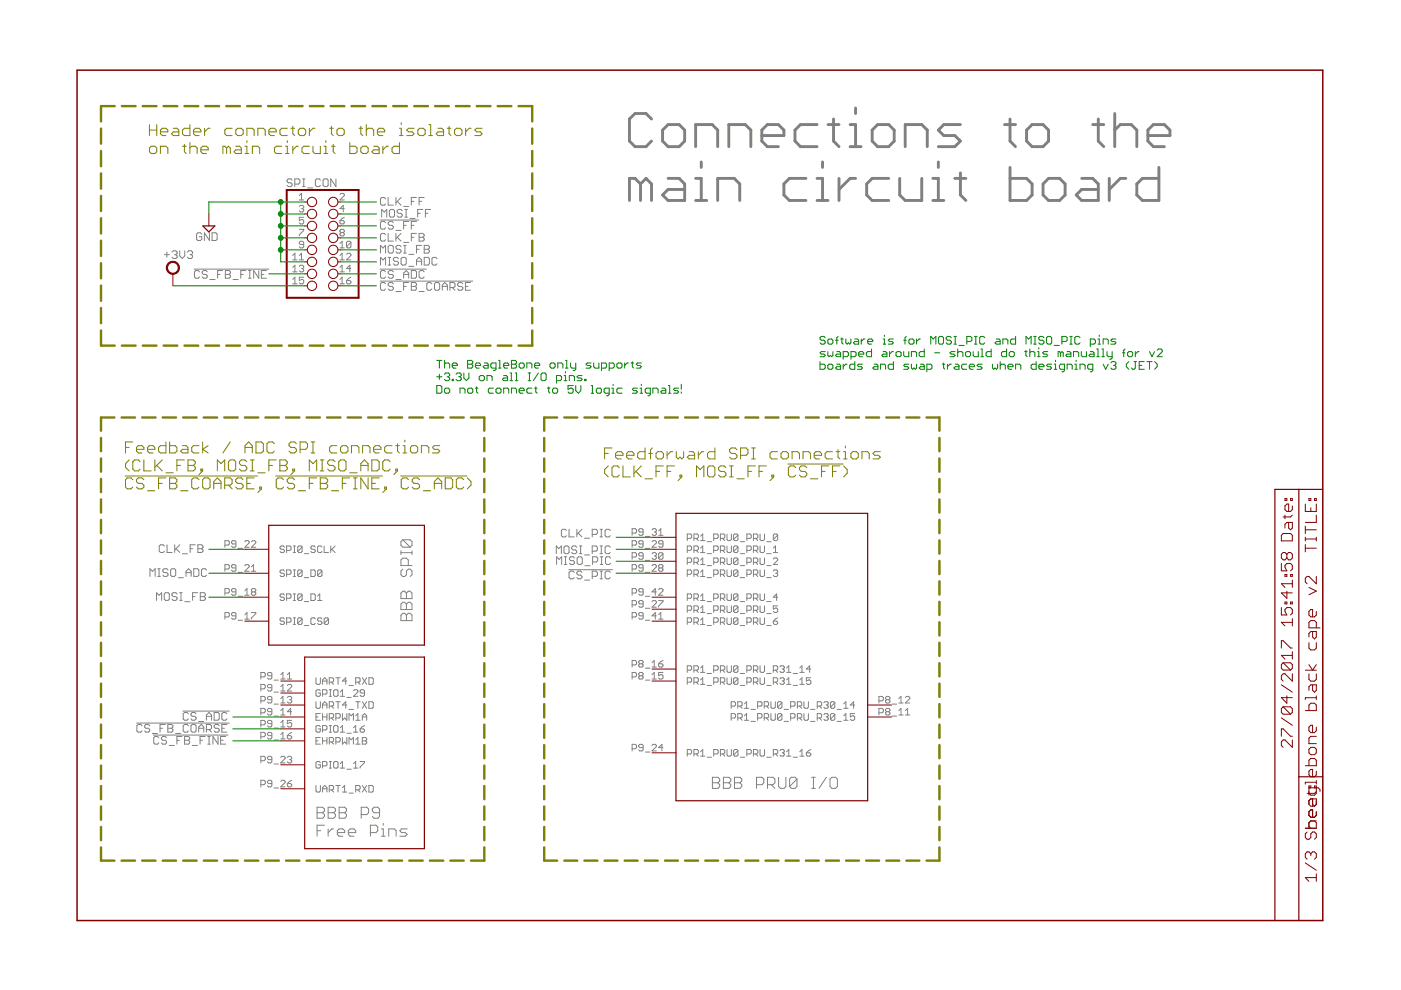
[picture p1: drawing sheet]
<svg xmlns="http://www.w3.org/2000/svg" width="297mm" height="210mm" viewBox="0 0 297 210" stroke-linecap="round" stroke-linejoin="round" font-family="sans-serif">
<g fill="none" stroke="#808000" stroke-width=".51">
<path d="M21.4 27.3v3.2M21.4 32v3.2M21.4 36.8v3.2M24.3 22.5h-2.9v3.2M25.8 22.5h2.9M30.3 22.5h2.9M34.7 22.5h2.9M39.1 22.5h2.9M43.5 22.5h3M48 22.5h2.9M52.4 22.5h2.9M56.8 22.5h2.9"/>
<path d="M61.3 22.5h2.9M65.7 22.5h2.9M70.1 22.5h2.9M74.5 22.5h2.9M79 22.5h2.9M83.4 22.5h2.9M87.8 22.5h2.9M92.2 22.5h2.9M96.7 22.5h2.9M101.1 22.5h2.9M105.5 22.5h2.9M109.9 22.5h2.9v3.2"/>
<path d="M112.8 27.3v3.2M112.8 32v3.2M112.8 36.8v3.2M21.4 41.5v3.2M21.4 46.3v3.2M21.4 51v3.3M21.4 55.8v3.2M112.8 41.5v3.2M112.8 46.3v3.2M112.8 51v3.3M112.8 55.8v3.2M21.4 60.5v3.3"/>
<path d="M21.4 65.3v3.2M21.4 70.1v3.2h2.9M25.8 73.3h2.9M30.3 73.3h2.9M34.7 73.3h2.9M39.1 73.3h2.9M43.5 73.3h3M48 73.3h2.9M52.4 73.3h2.9M56.8 73.3h2.9M61.3 73.3h2.9M65.7 73.3h2.9"/>
<path d="M70.1 73.3h2.9M74.5 73.3h2.9M79 73.3h2.9M83.4 73.3h2.9M87.8 73.3h2.9M92.2 73.3h2.9M96.7 73.3h2.9M101.1 73.3h2.9M105.5 73.3h2.9M112.8 60.5v3.3M112.8 65.3v3.2M112.8 70.1v3.2h-2.9"/>
<path d="M21.4 92.9v2.8M21.4 97.2v2.8M24.3 88.5h-2.9v2.8M25.8 88.5h2.8M30.1 88.5h2.9M34.5 88.5h2.8M38.8 88.5h2.9M43.2 88.5h2.8M47.6 88.5h2.8M51.9 88.5h2.9M56.3 88.5h2.8M60.6 88.5h2.9"/>
<path d="M65 88.5h2.8M69.3 88.5h2.9M73.7 88.5h2.8M78.1 88.5h2.8M82.4 88.5h2.9M86.8 88.5h2.8M91.1 88.5h2.9M95.5 88.5h2.8M99.8 88.5h2.9v2.8M102.7 92.9v2.8M102.7 97.2v2.8M115.4 92.9v2.8"/>
<path d="M115.4 97.2v2.8M118.1 88.5h-2.7v2.8M119.7 88.5h2.7M123.9 88.5h2.8M128.2 88.5h2.7M132.4 88.5h2.8M136.7 88.5h2.8M141 88.5h2.7M145.2 88.5h2.8M149.5 88.5h2.8M153.8 88.5h2.7M158.1 88.5h2.7"/>
<path d="M162.3 88.5h2.8M166.6 88.5h2.7M170.9 88.5h2.7M175.1 88.5h2.8M179.4 88.5h2.7M183.6 88.5h2.8M187.9 88.5h2.7M192.2 88.5h2.7M196.4 88.5h2.8v2.8M199.2 92.9v2.8M199.2 97.2v2.8M21.4 101.5v2.9"/>
<path d="M21.4 105.9v2.8M21.4 110.2v2.9M21.4 114.6v2.8M21.4 118.9v2.8M102.7 101.5v2.9M102.7 105.9v2.8M102.7 110.2v2.9M102.7 114.6v2.8M102.7 118.9v2.8M115.4 101.5v2.9M115.4 105.9v2.8M115.4 110.2v2.9"/>
<path d="M115.4 114.6v2.8M115.4 118.9v2.8M199.2 101.5v2.9M199.2 105.9v2.8M199.2 110.2v2.9M199.2 114.6v2.8M199.2 118.9v2.8M21.4 123.3v2.8M21.4 127.6v2.8M21.4 131.9v2.8M21.4 136.3v2.8M102.7 123.3v2.8"/>
<path d="M102.7 127.6v2.8M102.7 131.9v2.8M102.7 136.3v2.8M115.4 123.3v2.8M115.4 127.6v2.8M115.4 131.9v2.8M115.4 136.3v2.8M199.2 123.3v2.8M199.2 127.6v2.8M199.2 131.9v2.8M199.2 136.3v2.8M21.4 140.6v2.8"/>
<path d="M21.4 144.9v2.9M21.4 149.3v2.8M21.4 153.6v2.8M21.4 158v2.8M102.7 140.6v2.8M102.7 144.9v2.9M102.7 149.3v2.8M102.7 153.6v2.8M102.7 158v2.8M115.4 140.6v2.8M115.4 144.9v2.9M115.4 149.3v2.8"/>
<path d="M115.4 153.6v2.8M115.4 158v2.8M199.2 140.6v2.8M199.2 144.9v2.9M199.2 149.3v2.8M199.2 153.6v2.8M199.2 158v2.8M21.4 179.7v2.8h2.9M21.4 162.3v2.8M21.4 166.6v2.9M21.4 171v2.8M21.4 175.3v2.8"/>
<path d="M102.7 162.3v2.8M102.7 166.6v2.9M102.7 171v2.8M102.7 175.3v2.8M102.7 179.7v2.8h-2.9M115.4 179.7v2.8h2.7M115.4 162.3v2.8M115.4 166.6v2.9M115.4 171v2.8M115.4 175.3v2.8M199.2 179.7v2.8h-2.8M199.2 162.3v2.8"/>
<path d="M199.2 166.6v2.9M199.2 171v2.8M199.2 175.3v2.8M25.8 182.5h2.8M30.1 182.5h2.9M34.5 182.5h2.8M38.8 182.5h2.9M43.2 182.5h2.8M47.6 182.5h2.8M51.9 182.5h2.9M56.3 182.5h2.8M60.6 182.5h2.9"/>
<path d="M65 182.5h2.8M69.3 182.5h2.9M73.7 182.5h2.8M78.1 182.5h2.8M82.4 182.5h2.9M86.8 182.5h2.8M91.1 182.5h2.9M95.5 182.5h2.8M119.7 182.5h2.7M123.9 182.5h2.8M128.2 182.5h2.7M132.4 182.5h2.8"/>
<path d="M136.7 182.5h2.8M141 182.5h2.7M145.2 182.5h2.8M149.5 182.5h2.8M153.8 182.5h2.7M158.1 182.5h2.7M162.3 182.5h2.8M166.6 182.5h2.7M170.9 182.5h2.7M175.1 182.5h2.8M179.4 182.5h2.7M183.6 182.5h2.8"/>
<path d="M187.9 182.5h2.7M192.2 182.5h2.7"/>
</g>
<g fill="none" stroke="#808000" stroke-width=".21">
<path d="M31.7 26.4v2.3M31.7 31.4l.4-.4h.8l.3 .4v.8l-.3 .4h-.8l-.4-.4zM31.7 27.6h1.5M33.2 26.4v2.3M34 28h1.6v-.4l-.4-.4h-.8l-.4 .4v.8l.4 .3h.8M34 32.6v-1.6h1.2l.4 .4v1.2M36.7 27.2h.8l.4 .4v1.1h-1.2l-.3-.3 .3-.4h1.2M38.7 31h.8M39.1 30.6v1.6l.4 .4M40.3 26.4v2.3h-1.2l-.4-.3v-.8l.4-.4h1.2M40.3 30.2v2.4M40.3 31.4l.3-.4h.8l.4 .4v1.2"/>
<path d="M41 28h1.6v-.4l-.4-.4h-.8l-.4 .4v.8l.4 .3h.8M42.6 31.8h1.6v-.4l-.4-.4h-.8l-.4 .4v.8l.4 .4h.8M43.4 27.2v1.5M44.5 27.2h-.3l-.8 .8M48 31.4l-.3-.4h-.4v1.6M48 31.4v1.2M48 31.4l.4-.4 .4 .4v1.2M49.2 27.2h-1.2l-.3 .4v.8l.3 .3h1.2M50 27.6l.4-.4h.8l.4 .4v.8l-.4 .3h-.8l-.4-.3zM50 31h.8l.4 .4v1.2h-1.2l-.4-.4 .4-.4h1.2M51.9 31h.4v1.6M51.9 32.6h.8"/>
<path d="M52.3 28.7v-1.5h1.2l.4 .4v1.1M52.3 29.8v.4M53.5 32.6v-1.6h1.2l.4 .4v1.2M54.7 28.7v-1.5h1.1l.4 .4v1.1M57 28h1.6v-.4l-.4-.4h-.8l-.4 .4v.8l.4 .3h.8M59.7 31h-1.1l-.4 .4v.8l.4 .4h1.1M60.5 32.6h.8M60.5 31h.4v1.6M60.9 27.2h-1.2l-.3 .4v.8l.3 .3h1.2M60.9 29.8v.4M61.7 27.2h.8M62.1 26.8v1.6l.4 .3"/>
<path d="M62.1 31v1.6M63.2 27.6l.4-.4h.8l.4 .4v.8l-.4 .3h-.8l-.4-.3zM63.2 31h-.3l-.8 .8M65.6 27.2v1.5M65.6 31h-1.2l-.4 .4v.8l.4 .4h1.2M66.4 31v1.2l.4 .4h1.1v-1.6M66.8 27.2h-.4l-.8 .8M68.7 32.6h.8M68.7 31h.4v1.6M69.1 29.8v.4M69.9 27.2h.8M70.3 26.8v1.6l.4 .3"/>
<path d="M70.3 31h.7M70.7 30.6v1.6l.3 .4M71.4 27.6l.4-.4h.8l.4 .4v.8l-.4 .3h-.8l-.4-.3zM74.2 30.2v2.4h1.1l.4-.4v-.8l-.4-.4h-1.1M76.1 27.2h.8M76.5 26.8v1.6l.4 .3M76.5 31.4l.4-.4h.8l.4 .4v.8l-.4 .4h-.8l-.4-.4zM77.7 27.6l.4-.4h.7l.4 .4v1.1M77.7 26.4v2.3M79.2 31h.8l.4 .4v1.2h-1.2l-.4-.4 .4-.4h1.2M80 28h1.6v-.4l-.4-.4h-.8l-.4 .4v.8l.4 .3h.8M81.2 31v1.6"/>
<path d="M82.3 31h-.3l-.8 .8M84.7 28.7h.8M84.7 27.2h.4v1.5M84.7 30.2v2.4h-1.2l-.4-.4v-.8l.4-.4h1.2M85.1 26v.4M87.8 27.2h-1.2l-.4 .4 .4 .4h.8l.4 .4-.4 .3h-1.2M88.6 27.6l.4-.4h.7l.4 .4v.8l-.4 .3h-.7l-.4-.3zM90.9 28.7h.8M90.9 26.4h.4v2.3M92.9 27.2h.7l.4 .4v1.1h-1.1l-.4-.3 .4-.4h1.1M94.8 27.2h.8M95.2 26.8v1.6l.4 .3"/>
<path d="M96.4 27.6l.4-.4h.7l.4 .4v.8l-.4 .3h-.7l-.4-.3zM98.7 27.2v1.5M99.9 27.2h-.4l-.8 .8M102.2 27.2h-1.2l-.3 .4 .3 .4h.8l.4 .4-.4 .3h-1.1M26.6 94.9h.8M27.4 97.5l-.8 .8v.8l.8 .7M28.2 93.7h-1.6v2.3M28.9 95.3h1.6v-.4l-.4-.4h-.8l-.4 .4v.8l.4 .3h.8M29.7 97.9l-.4-.4h-.7l-.4 .4v1.6l.4 .3h.7l.4-.3M30.5 97.5v2.3h1.5M31.3 95.3h1.5v-.4l-.4-.4h-.7l-.4 .4v.8l.4 .3h.7M32.8 97.5v2.3"/>
<path d="M33.2 98.7l1.2 1.1M34.4 97.5l-1.6 1.6M35.2 93.7v2.3h-1.2l-.4-.3v-.8l.4-.4h1.2M36 93.7v2.3h1.1l.4-.3v-.8l-.4-.4h-1.1M37.5 98.7h.8M38.7 94.5h.8l.4 .4v1.1h-1.2l-.4-.3 .4-.4h1.2M39.1 97.5h-1.6v2.3M39.9 97.5h1.1l.4 .4v.4l-.4 .4 .4 .4v.4l-.4 .3h-1.1zM39.9 98.7h1.1M42.2 94.5h-1.2l-.4 .4v.8l.4 .3h1.2M42.6 99.5h.4v.3h-.4zM43 93.7v2.3"/>
<path d="M43 99.8l-.8 .8M44.1 94.5l-1.1 .8 1.1 .7M46.1 99.8v-2.3l.8 .8 .7-.8v2.3M48.4 97.9l.4-.4h.8l.4 .4v1.6l-.4 .3h-.8l-.4-.3zM48.8 93.7l-1.5 2.3M51.9 94.9h1.6M51.9 96v-1.5l.8-.8 .8 .8v1.5M52.3 97.9l-.4-.4h-.7l-.4 .4v.4l.4 .4h.7l.4 .4v.4l-.4 .3h-.7l-.4-.3M53.1 97.5h.8M53.1 99.8h.8M53.5 97.5v2.3M54.3 93.7h1.1l.4 .4v1.6l-.4 .3h-1.1z"/>
<path d="M57 98.7h.8M58.2 94.1l-.4-.4h-.8l-.4 .4v1.6l.4 .3h.8l.4-.3M58.6 97.5h-1.6v2.3M59.3 97.5h1.2l.4 .4v.4l-.4 .4 .4 .4v.4l-.4 .3h-1.2zM59.3 98.7h1.2M62.1 99.5h.4v.3h-.4zM62.5 99.8l-.8 .8M62.8 94.1l-.3-.4h-.8l-.4 .4v.4l.4 .4h.8l.3 .4v.4l-.3 .3h-.8l-.4-.3M63.6 95.3h1.2l.4-.4v-.8l-.4-.4h-1.2v2.3M65.6 99.8v-2.3l.8 .8 .7-.8v2.3M66 93.7h.7M66 96h.7"/>
<path d="M66.4 93.7v2.3M67.9 97.5h.8M67.9 99.8h.8M68.3 97.5v2.3M71 97.9l-.4-.4h-.7l-.4 .4v.4l.4 .4h.7l.4 .4v.4l-.4 .3h-.7l-.4-.3M71.4 94.5h-1.1l-.4 .4v.8l.4 .3h1.1M72.2 94.9l.4-.4h.8l.4 .4v.8l-.4 .3h-.8l-.4-.3zM72.2 97.5h.8l.4 .4v1.6l-.4 .3h-.8l-.4-.3v-1.6zM74.5 96v-1.5h1.2l.4 .4v1.1M76.5 99.8v-1.5l.8-.8 .7 .8v1.5M76.5 98.7h1.5M76.9 96v-1.5h1.1l.4 .4v1.1"/>
<path d="M78.8 97.5h1.2l.4 .4v1.6l-.4 .3h-1.2zM79.2 95.3h1.6v-.4l-.4-.4h-.8l-.4 .4v.8l.4 .3h.8M82.7 97.9l-.4-.4h-.7l-.4 .4v1.6l.4 .3h.7l.4-.3M83.1 94.5h-1.2l-.3 .4v.8l.3 .3h1.2M83.9 94.5h.8M83.9 99.5h.4v.3h-.4zM84.3 94.1v1.6l.4 .3M84.3 99.8l-.8 .8M85.4 96h.8M85.4 94.5h.4v1.5M85.8 93.3v.4M87 94.9l.4-.4h.8l.4 .4v.8l-.4 .3h-.8l-.4-.3z"/>
<path d="M89.3 96v-1.5h1.2l.4 .4v1.1M93.2 94.5h-1.1l-.4 .4 .4 .4h.8l.3 .4-.3 .3h-1.2M128.2 96.1h.8M129 98.8l-.8 .8v.8l.8 .7M129.8 95h-1.6v2.3M130.5 96.5h1.6v-.4l-.4-.3h-.8l-.4 .3v.8l.4 .4h.8M131.3 99.2l-.4-.4h-.8l-.3 .4v1.5l.3 .4h.8l.4-.4M132.1 98.8v2.3h1.5M132.9 96.5h1.5v-.4l-.4-.3h-.8l-.3 .3v.8l.3 .4h.8M134.4 98.8v2.3M134.8 99.9l1.2 1.2M136 98.8l-1.6 1.6"/>
<path d="M136.8 95v2.3h-1.2l-.4-.4v-.8l.4-.3h1.2M137.5 96.1h.8M138.3 95l-.4 .4v1.9M139.1 96.1l.4-.3h.8l.4 .3v.8l-.4 .4h-.8l-.4-.4zM139.1 99.9h.8M140.7 98.8h-1.6v2.3M141.4 95.8v1.5M141.4 99.9h.8M142.6 95.8h-.4l-.8 .7M143 98.8h-1.6v2.3M143.4 95.8v1.1l.4 .4 .4-.4 .3 .4 .4-.4v-1.1M146.1 95.8h.8l.4 .3v1.2h-1.2l-.4-.4 .4-.4h1.2"/>
<path d="M148.1 95.8v1.5M149.2 95.8h-.4l-.7 .7M150.4 98.8h.8l.4 .4v1.5l-.4 .4h-.8l-.4-.4v-1.5zM151.6 95v2.3h-1.2l-.4-.4v-.8l.4-.3h1.2M153.9 99.2l-.4-.4h-.8l-.4 .4v.4l.4 .3h.8l.4 .5v.3l-.4 .4h-.8l-.4-.4M154.7 98.8h.8M155.1 98.8v2.3M156.3 95.4l-.4-.4h-.8l-.4 .4v.4l.4 .3h.8l.4 .4v.4l-.4 .4h-.8l-.4-.4M157 96.5h1.2l.4-.4v-.7l-.4-.4h-1.2v2.3M158.6 99.9h.8M159.4 95h.7M159.4 97.3h.7"/>
<path d="M159.7 95v2.3M160.1 98.8h-1.5v2.3M160.9 99.9h.8M162.5 98.8h-1.6v2.3M164.8 95.8h-1.2l-.3 .3v.8l.3 .4h1.2M165.6 96.1l.4-.3h.8l.4 .3v.8l-.4 .4h-.8l-.4-.4zM167 98.4h11.8M167.9 97.3v-1.5h1.2l.4 .3v1.2M168.7 99.2l-.4-.4h-.7l-.4 .4v1.5l.4 .4h.7l.4-.4M170.3 97.3v-1.5h1.1l.4 .3v1.2M171 99.2l-.3-.4h-.8l-.4 .4v.4l.4 .3h.8l.3 .5v.3l-.3 .4h-.8l-.4-.4M172.6 96.5h1.6v-.4l-.4-.3h-.8l-.4 .3v.8l.4 .4h.8"/>
<path d="M174.2 99.9h.7M175.7 98.8h-1.5v2.3M176.5 95.8h-1.2l-.4 .3v.8l.4 .4h1.2M176.5 99.9h.8M177.3 95.8h.8M177.7 95.4v1.5l.4 .4M178.1 98.8h-1.6v2.3M178.9 97.3h.7M178.9 95.8h.3v1.5M178.9 98.8l.7 .8v.8l-.7 .7M179.2 94.6v.4M180.4 96.1l.4-.3h.8l.4 .3v.8l-.4 .4h-.8l-.4-.4z"/>
<path d="M182.8 97.3v-1.5h1.1l.4 .3v1.2M186.6 95.8h-1.1l-.4 .3 .4 .4h.7l.4 .4-.4 .4h-1.1M26.5 100.9h28.1M28.2 101.7l-.4-.4h-.8l-.4 .4v1.6l.4 .4h.8l.4-.4M30.5 101.7l-.4-.4h-.8l-.4 .4v.4l.4 .4h.8l.4 .4v.4l-.4 .4h-.8l-.4-.4M31.3 104.1h1.5M33.6 102.5h.8M35.2 101.3h-1.6v2.4M35.2 100.2h1.5M36 101.3h1.1l.4 .4v.4l-.4 .4 .4 .4v.4l-.4 .4h-1.1zM36 102.5h1.1M38.3 104.1h1.6"/>
<path d="M42.2 101.7l-.4-.4h-.8l-.4 .4v1.6l.4 .4h.8l.4-.4M43.3 101.3h.8l.4 .4v1.6l-.4 .4h-.8l-.3-.4v-1.6zM45.3 102.5h1.6M45.3 103.7v-1.6l.8-.8 .8 .8v1.6M47.6 102.9h1.2l.4-.4v-.8l-.4-.4h-1.2v2.4M48.4 102.9l.8 .8M51.5 101.7l-.3-.4h-.8l-.4 .4v.4l.4 .4h.8l.3 .4v.4l-.3 .4h-.8l-.4-.4M52.3 102.5h.8M53.9 101.3h-1.6v2.4h1.6M54.7 100.2h1.5M55.1 103.3h.3v.4h-.3zM55.4 103.7l-.7 .7"/>
<path d="M58.5 100.9h22.6M60.1 101.7l-.4-.4h-.8l-.3 .4v1.6l.3 .4h.8l.4-.4M62.5 101.7l-.4-.4h-.8l-.4 .4v.4l.4 .4h.8l.4 .4v.4l-.4 .4h-.8l-.4-.4M63.2 104.1h1.6M65.6 102.5h.8M67.1 101.3h-1.5v2.4M67.9 101.3h1.2l.4 .4v.4l-.4 .4 .4 .4v.4l-.4 .4h-1.2zM67.9 102.5h1.2M70.3 104.1h1.5M72.6 102.5h.8M74.1 100.2h1.6M74.1 101.3h-1.5v2.4"/>
<path d="M74.9 101.3h.8M74.9 103.7h.8M75.3 101.3v2.4M78 101.3v2.4l-1.5-2.4v2.4M78.8 102.5h.8M80.4 101.3h-1.6v2.4h1.6M81.6 103.3h.3v.4h-.3zM81.9 103.7l-.7 .7M85 100.9h14M86.6 101.7l-.4-.4h-.8l-.3 .4v1.6l.3 .4h.8l.4-.4M89 101.7l-.4-.4h-.8l-.4 .4v.4l.4 .4h.8l.4 .4v.4l-.4 .4h-.8l-.4-.4M89.7 104.1h1.6"/>
<path d="M92.1 102.5h1.5M92.1 103.7v-1.6l.8-.8 .7 .8v1.6M94.4 101.3h1.2l.4 .4v1.6l-.4 .4h-1.2zM98.3 101.7l-.4-.4h-.8l-.3 .4v1.6l.3 .4h.8l.4-.4M99.1 101.3l.8 .8v.8l-.8 .8M136.8 101.5h1.5M144.2 100.7h.3v.4h-.3zM144.5 101.1l-.7 .8M147.7 101.1v-2.3l.7 .8 .8-.8v2.3M154.7 101.1h.8M156.3 101.5h1.5M163.6 100.7h.4v.4h-.4z"/>
<path d="M164 101.1l-.7 .8M171.8 101.5h1.6"/>
</g>
<g fill="none" stroke="#808080" stroke-width=".61">
<path d="M135.8 39l-1.2-1.2h-1.1v4.7M135.8 39v3.5M135.8 39l1.2-1.2 1.1 1.2v3.5M138.1 25.2l-1.1-1.1h-2.4l-1.1 1.1v4.7l1.1 1.2h2.4l1.1-1.2M141.6 26.4h2.4l1.2 1.2v2.3l-1.2 1.2h-2.4l-1.1-1.2v-2.3zM141.6 37.8h2.4l1.2 1.2v3.5h-3.6l-1.1-1.2 1.1-1.1h3.6M147.5 31.1v-4.7h3.5l1.2 1.2v3.5M147.5 37.8h1.2v4.7M148.7 34.3v1.2M154.5 31.1v-4.7h3.5l1.2 1.2v3.5M161.5 28.7h4.7v-1.1l-1.2-1.2h-2.3l-1.2 1.2v2.3l1.2 1.2h2.3M170.9 37.8h-3.5l-1.2 1.2v2.3l1.2 1.2h3.5"/>
<path d="M173.2 26.4h-3.5l-1.1 1.2v2.3l1.1 1.2h3.5M173.2 37.8h1.2v4.7M174.4 34.3v1.2M175.6 26.4h2.3M176.7 25.2v4.7l1.2 1.2M177.9 37.8v4.7M180.2 31.1h2.4M180.2 26.4h1.2v4.7M181.4 22.9v1.2M181.4 37.8h-1.2l-2.3 2.4M186.1 26.4h2.3l1.2 1.2v2.3l-1.2 1.2h-2.3l-1.2-1.2v-2.3zM188.4 37.8h-3.5l-1.2 1.2v2.3l1.2 1.2h3.5"/>
<path d="M190.8 37.8v3.5l1.1 1.2h3.5v-4.7M191.9 31.1v-4.7h3.5l1.2 1.2v3.5M197.8 37.8h1.1v4.7M198.9 34.3v1.2M202.4 37.8h2.4M203.6 26.4h-3.5l-1.2 1.2 1.2 1.1h2.3l1.2 1.2-1.2 1.2h-3.5M203.6 36.7v4.6l1.2 1.2M213 26.4h2.3M214.1 25.2v4.7l1.2 1.2M214.1 35.5v7h3.6l1.1-1.2v-2.3l-1.1-1.2h-3.6M218.8 26.4h2.3l1.2 1.2v2.3l-1.2 1.2h-2.3l-1.1-1.2v-2.3zM222.3 37.8h2.4l1.1 1.2v2.3l-1.1 1.2h-2.4l-1.2-1.2v-2.3z"/>
<path d="M229.3 37.8h2.4l1.2 1.2v3.5h-3.6l-1.1-1.2 1.1-1.1h3.6M231.7 26.4h2.3M232.9 25.2v4.7l1.1 1.2M235.2 37.8v4.7M236.3 27.6l1.2-1.2h2.4l1.1 1.2v3.5M236.3 24.1v7M238.7 37.8h-1.2l-2.3 2.4M243.4 28.7h4.7v-1.1l-1.2-1.2h-2.4l-1.1 1.2v2.3l1.1 1.2h2.4M245.7 35.5v7h-3.5l-1.2-1.2v-2.3l1.2-1.2h3.5M147.5 42.5h2.3M152.2 42.5v-4.7h3.5l1.1 1.2v3.5M173.2 42.5h2.4"/>
<path d="M197.8 42.5h2.3"/>
</g>
<g fill="none" stroke="#808080" stroke-width=".21">
<path d="M61.9 38.2l-.2-.3h-.6l-.2 .3v.3l.2 .3h.6l.2 .2v.3l-.2 .3h-.6l-.2-.3M62.5 39h.8l.3-.2v-.6l-.3-.3h-.8v1.7M64.1 37.9h.6M64.1 39.6h.6M64.4 37.9v1.7M65.2 39.8h1.1M67.9 38.2l-.2-.3h-.6l-.2 .3v1.1l.2 .3h.6l.2-.3M68.5 38.2l.3-.3h.5l.3 .3v1.1l-.3 .3h-.5l-.3-.3zM71.2 37.9v1.7l-1.1-1.7v1.7M34.8 54h1.1M35.4 53.4v1.1M36.5 53.4l.2-.2h.6l.2 .2v.3l-.2 .3"/>
<path d="M37 54h.3M37.3 54l.2 .3v.2l-.2 .3h-.6l-.2-.3M38.1 53.2v1.1l.6 .5 .5-.5v-1.1M39.7 53.4l.3-.2h.6l.2 .2v.3l-.2 .3M40.3 54h.3M40.6 54l.2 .3v.2l-.2 .3h-.6l-.3-.3M41.1 57.1h15.9M42.3 57.6l-.3-.2h-.5l-.3 .2v1.1l.3 .3h.5l.3-.3M42.8 49.6l-.3-.2h-.5l-.3 .2v1.1l.3 .3h.5l.3-.3v-.5h-.6M43.9 57.6l-.2-.2h-.6l-.2 .2v.3l.2 .3h.6l.2 .2v.3l-.2 .3h-.6l-.2-.3M44.4 49.4v1.6l-1.1-1.6v1.6M44.5 59.3h1.1"/>
<path d="M45 49.4h.8l.2 .2v1.1l-.2 .3h-.8zM46.1 58.2h.6M47.2 57.4h-1.1v1.6M47.8 57.4h.8l.3 .2v.3l-.3 .3 .3 .2v.3l-.3 .3h-.8zM47.8 58.2h.8M49.4 59.3h1.1M51.1 58.2h.5M52.1 57.4h-1v1.6M52.7 57.4h.5M52.7 59h.5M53 57.4v1.6M54.9 57.4v1.6l-1.1-1.6v1.6"/>
<path d="M55.4 58.2h.6M56.5 57.4h-1.1v1.6h1.1M62.1 54.2l.4-.5v1.4M62.1 56.7l.4-.5v1.4M62.1 59.2l.4-.4v1.4M62.1 55.1h.9M62.1 57.6h.9M63.5 43.8l.2-.3h.5l.2 .3-.2 .4M63.5 48.6h.9v.3l-.9 .9v.2M63.5 56.5l.2-.3h.5l.2 .3-.2 .4M63.5 41.5l.4-.5v1.4M63.5 54.2l.4-.5v1.4"/>
<path d="M63.5 42.4h.9M63.5 55.1h.9M63.9 44.2h.3M63.9 56.9h.3M64.2 44.2l.2 .3-.2 .4h-.5l-.2-.2M64.2 56.9l.2 .3-.2 .4h-.5l-.2-.2M64.4 46.1h-.9v.7l.4-.3 .5 .3v.4l-.2 .3h-.5l-.2-.3M64.4 51.9h-.7l-.2-.3 .2-.4h.5l.2 .2v.9l-.2 .3h-.5l-.2-.3M64.4 58.8h-.9v.7l.4-.3 .5 .3v.4l-.2 .3h-.5l-.2-.3M72.1 41.2l.2-.2h.5l.2 .2v.3l-.9 .9h.9M72.1 46.8h.7l.2 .4-.2 .3h-.5l-.2-.3zM72.1 52.6h.9"/>
<path d="M72.1 51.6l.4-.4v1.4M72.1 54.2l.4-.5v1.4M72.1 56.7l.4-.5v1.4M72.1 59.2l.4-.4v1.4M72.1 55.1h.9M72.1 57.6h.9M72.3 49.3l-.2-.2 .2-.5h.5l.2 .3-.2 .4M72.3 49.3l-.2 .3 .2 .4h.5l.2-.2-.2-.5M72.3 49.3h.5M73 44.2h-.9l.7-.7v1.4M73 46.1l-.9 .7M73.5 59.5h.7l.2 .4-.2 .3h-.5l-.2-.3z"/>
<path d="M73.5 53.9l.2-.2h.5l.2 .2v.3l-.9 .9h.9M74.4 51.4l-.2-.2h-.5l-.2 .2v.9M74.4 51.4v.9l-.2 .3h-.5l-.2-.3M74.4 51.4l-.9 .9M74.4 56.9h-.9l.7-.7v1.4M74.4 58.8l-.9 .7M80.6 57.1h9.8M80.6 59.6h19.6M80.6 46.7h8.2M80.7 56.2v-1.6l.5 .5 .5-.5v1.6M80.7 53.7v-1.7l.5 .6 .5-.6v1.7M80.9 46v-1.6l.6 .6 .5-.6v1.6"/>
<path d="M81.7 49.8l-.2-.3h-.6l-.2 .3v1l.2 .3h.6l.2-.3M81.7 42.1l-.2-.2h-.6l-.2 .2v1.1l.2 .3h.6l.2-.3M81.7 57.6l-.2-.2h-.6l-.2 .2v1.1l.2 .3h.6l.2-.3M81.7 47.2l-.2-.3h-.6l-.2 .3v1.1l.2 .3h.6l.2-.3M82.3 41.9v1.6h1.1M82.3 52.3l.3-.3h.5l.3 .3v1.1l-.3 .3h-.5l-.3-.3zM82.3 49.5v1.6h1.1M82.3 56.2h.5M82.3 54.6h.5M82.6 54.6v1.6M82.8 44.4h.6l.3 .3v1.1l-.3 .2h-.6l-.3-.2v-1.1zM83.4 57.6l-.3-.2h-.5l-.3 .2v.3l.3 .3h.5l.3 .2v.3l-.3 .3h-.5l-.3-.3"/>
<path d="M83.4 47.2l-.3-.3h-.5l-.3 .3v.3l.3 .3h.5l.3 .2v.3l-.3 .3h-.5l-.3-.3M83.9 59.3h1.1M83.9 41.9v1.6M83.9 49.5v1.6M83.9 48.9h1.1M84.2 50.3l.8 .8M84.2 42.7l.8 .8M84.5 54.8l-.3-.2h-.5l-.3 .2v.3l.3 .3h.5l.3 .2v.3l-.3 .3h-.5l-.3-.3M85 52.3l-.2-.3h-.6l-.3 .3v.3l.3 .3h.6l.2 .2v.3l-.2 .3h-.6l-.3-.3M85 49.5l-1.1 1.1M85 41.9l-1.1 1.1M85.3 44.7l-.3-.3h-.5l-.3 .3v.3l.3 .2h.5l.3 .3v.3l-.3 .2h-.5l-.3-.2"/>
<path d="M85.3 54.6h.6l.2 .2v1.1l-.2 .3h-.6l-.3-.3v-1.1zM85.6 58.2h1.1M85.6 59v-1.1l.5-.5 .6 .5v1.1M85.6 52h.5M85.6 53.7h.5M85.6 51.4h1.1M85.6 47.8h.5M85.6 43.8h1.1M85.8 46h.6M85.8 44.4h.6M85.9 52v1.7M86.1 44.4v1.6"/>
<path d="M86.7 59.9h-1.1v1.6M86.7 46.9h-1.1v1.7M86.7 56.5h1.1M86.7 53.9h1.1M86.9 46.3h1.1M87.2 59.9h.8l.3 .3v.3l-.3 .2 .3 .3v.3l-.3 .2h-.8zM87.2 57.4h.8l.3 .2v1.1l-.3 .3h-.8zM87.2 50.3h.6M87.2 47.8h.6M87.2 42.7h.6M88.3 41.9h-1.1v1.6M88.3 46.9h-1.1v1.7"/>
<path d="M88.3 49.5h-1.1v1.6M88.3 56.2v-1.1l.6-.5 .5 .5v1.1M88.3 55.4h1.1M88.3 52.9h.6M88.6 45.2h.5M88.9 49.5h.8l.2 .3v.2l-.2 .3 .2 .3v.2l-.2 .3h-.8zM88.9 50.3h.8M88.9 42.7h.5M89.4 52h-1.1v1.7M89.6 44.4h-1v1.6M89.9 57.6l-.2-.2h-.6l-.2 .2v1.1l.2 .3h.6l.2-.3M89.9 54.6h.9l.2 .2v1.1l-.2 .3h-.9z"/>
<path d="M89.9 41.9h-1v1.6M89.9 52h.9l.2 .3v.3l-.2 .3 .2 .2v.3l-.2 .3h-.9zM89.9 52.9h.9M90.2 45.2h.5M91.3 44.4h-1.1v1.6M92.7 54.8l-.3-.2h-.6l-.2 .2v1.1l.2 .3h.6l.3-.3M99.8 59.9h-1.1v1.6h1.1M62.1 60.2h.9M72.1 60.2h.9M81.7 60.2l-.2-.3h-.6l-.2 .3v1.1l.2 .2h.6l.2-.2M83.4 60.2l-.3-.3h-.5l-.3 .3v.3l.3 .2h.5l.3 .3v.3l-.3 .2h-.5l-.3-.2M83.9 61.8h1.1"/>
<path d="M85.6 60.7h.5M87.2 60.7h.8M88.9 61.8h1M91.6 60.2l-.3-.3h-.5l-.3 .3v1.1l.3 .2h.5l.3-.2M92.1 60.2l.3-.3h.5l.3 .3v1.1l-.3 .2h-.5l-.3-.2zM93.8 60.7h1M93.8 61.5v-1l.5-.6 .5 .6v1M95.4 61h.8l.3-.3v-.5l-.3-.3h-.8v1.6M95.9 61l.6 .5M98.1 60.2l-.2-.3h-.6l-.3 .3v.3l.3 .2h.6l.2 .3v.3l-.2 .2h-.6l-.3-.2M98.7 60.7h.5M34.9 115.8l-.3-.3h-.6l-.2 .3v1.1l.2 .2h.6l.3-.2"/>
<path d="M35.4 115.5v1.6h1.1M37 115.5v1.6M37.3 116.3l.8 .8M38.1 115.5l-1.1 1.1M38.7 117.4h1.1M40.3 116.3h.6M41.4 115.5h-1.1v1.6M42 115.5h.8l.2 .3v.3l-.2 .2 .2 .3v.3l-.2 .2h-.8zM42 116.3h.8M47.7 115.6h.7l.2-.3v-.4l-.2-.3h-.7v1.4M50 115.3h-.7l-.2-.2 .2-.5h.5l.2 .3v.9l-.2 .2h-.5l-.2-.2M50.5 116.3h.9"/>
<path d="M51.9 114.9l.2-.3h.5l.2 .3v.2l-.9 .9h.9M51.9 120l.2-.3h.5l.2 .3v.2l-.9 .9h.9M53.3 114.9l.2-.3h.5l.2 .3v.2l-.9 .9h.9M60.3 116l-.2-.2h-.5l-.2 .2v.2l.2 .3h.5l.2 .4-.2 .3h-.5l-.2-.3M60.8 116.7h.7l.2-.2v-.5l-.2-.2h-.7v1.4M62.2 115.8h.5M62.2 117.2h.5M62.4 115.8v1.4M64.1 116l-.3-.2h-.4l-.3 .2v.9M64.1 116v.9l-.3 .3h-.4l-.3-.3M64.1 116l-1 .9M64.5 117.4h.9"/>
<path d="M66.8 116l-.2-.2h-.5l-.2 .4 .2 .3h.5l.2 .4-.2 .3h-.5l-.2-.3M68.3 116l-.3-.2h-.4l-.3 .2v.9l.3 .3h.4l.3-.3M68.7 115.8v1.4h1M70.1 115.8v1.4M70.4 116.5l.7 .7M71.1 115.8l-1 .9M85 116.8v.8M85 117.2h2.4M85.4 114.4l-.4 .4v.8l.4 .4h1.6M85.4 114.4h1.6l.4 .4v.8l-.4 .4M85.4 114.4l1.6 1.6M86.6 119.9v-1.2l-.4-.4h-.8l-.4 .4v1.2h2.4"/>
<path d="M87.4 116.8v.8M117.9 117.4v-1.6l.6 .5 .5-.5v1.6M118 119.7v-1.7l.5 .6 .6-.6v1.7M119.6 119.7h.6M119.6 118h.6M119.8 115.8h.6l.2 .2v1.1l-.2 .3h-.6l-.2-.3v-1.1zM119.9 118v1.7M120.1 112.5l-.3-.3h-.5l-.3 .3v1.1l.3 .2h.5l.3-.2M120.6 112.2v1.6h1.2M121.8 118.3l-.3-.3h-.5l-.3 .3v.3l.3 .3h.5l.3 .2v.3l-.3 .3h-.5l-.3-.3M122.3 116l-.3-.2h-.5l-.3 .2v.3l.3 .3h.5l.3 .3v.2l-.3 .3h-.5l-.3-.3M122.3 112.2v1.6"/>
<path d="M122.4 118.3l.2-.3h.6l.2 .3v1.1l-.2 .3h-.6l-.2-.3zM122.6 113l.8 .8M122.9 115.8h.5M122.9 117.4h.5M123.1 115.8v1.6M123.4 112.2l-1.1 1.1M123.9 117.7h1.1M123.9 114.1h1.1M124 120h1.1M125.6 116.9h.8l.3-.3v-.6l-.3-.2h-.8v1.6M125.6 113.3h.8l.3-.3v-.5l-.3-.3h-.8v1.6M125.6 119.1h.8l.3-.2v-.6l-.3-.3h-.8v1.7"/>
<path d="M127.2 115.8h.5M127.2 117.4h.5M127.2 112.2h.5M127.2 113.8h.5M127.3 119.7h.5M127.3 118h.5M127.5 112.2v1.6M127.5 115.8v1.6M127.6 118v1.7M129.4 116l-.3-.2h-.5l-.3 .2v1.1l.3 .3h.5l.3-.3M129.4 112.5l-.3-.3h-.5l-.3 .3v1.1l.3 .2h.5l.3-.2M129.5 118.3l-.3-.3h-.6l-.2 .3v1.1l.2 .3h.6l.3-.3"/>
<path d="M134 113h.7l.3-.2v-.5l-.3-.2h-.7v1.4M134 115.6h.7l.3-.3v-.4l-.3-.3h-.7v1.4M134 118.1h.7l.3-.2v-.5l-.3-.2h-.7v1.4M136.4 117.9h-.7l-.3-.3 .3-.4h.4l.3 .2v.9l-.3 .3h-.4l-.3-.3M136.4 115.3h-.7l-.3-.2 .3-.5h.4l.3 .3v.9l-.3 .2h-.4l-.3-.2M136.4 112.8h-.7l-.3-.2 .3-.5h.4l.3 .2v1l-.3 .2h-.4l-.3-.2M136.8 116.3h1M136.8 113.7h1M136.8 118.8h1M138.2 114.9l.3-.3h.4l.3 .3v.2l-1 .9h1M138.2 120l.3-.3h.4l.3 .3v.2l-1 .9h1M138.2 117.4l.3-.2h.4l.3 .2-.3 .5"/>
<path d="M138.2 112.3l.3-.2h.4l.3 .2-.3 .5M138.7 112.8h.2M138.7 117.9h.2M138.9 112.8l.3 .2-.3 .5h-.4l-.3-.2M138.9 117.9l.3 .2-.3 .5h-.4l-.3-.3M139.6 113.5h1M139.6 112.6l.5-.5v1.4M140.6 117.4l-.3-.2h-.4l-.3 .2v.9M140.6 115.3h-.7l-.3-.2 .3-.5h.4l.3 .3v.9l-.3 .2h-.4l-.3-.2M140.6 117.4v.9l-.3 .3h-.4l-.3-.3M140.6 117.4l-1 .9M145.7 116.7h.7l.2-.2v-.5l-.2-.2h-.7v1.4"/>
<path d="M145.7 114.2h.7l.2-.3v-.4l-.2-.3h-.7v1.4M145.7 119.2h.7l.2-.2v-.5l-.2-.2h-.7v1.4M147.1 116.7h.7l.3-.2v-.5l-.3-.2h-.7v1.4M147.1 114.2h.7l.3-.3v-.4l-.3-.3h-.7v1.4M147.1 119.2h.7l.3-.2v-.5l-.3-.2h-.7v1.4M147.6 114.2l.5 .4M147.6 116.7l.5 .5M147.6 119.2l.5 .5M148.5 117.2h1M148.5 113.7l.5-.5v1.4M148.5 116.2l.5-.4v1.4M148.5 118.8l.5-.5v1.4"/>
<path d="M148.5 114.6h1M148.5 119.7h1M149.9 117.4h1M149.9 114.9h1M149.9 119.9h1M151.3 116.7h.7l.3-.2v-.5l-.3-.2h-.7v1.4M151.3 114.2h.7l.3-.3v-.4l-.3-.3h-.7v1.4M151.3 119.2h.7l.3-.2v-.5l-.3-.2h-.7v1.4M152.7 116.7h.7l.3-.2v-.5l-.3-.2h-.7v1.4M152.7 114.2h.7l.3-.3v-.4l-.3-.3h-.7v1.4M152.7 119.2h.7l.3-.2v-.5l-.3-.2h-.7v1.4M153.2 114.2l.5 .4"/>
<path d="M153.2 116.7l.5 .5M153.2 119.2l.5 .5M154.1 115.8v1.1l.3 .3h.4l.3-.3v-1.1M154.1 118.3v1.2l.3 .2h.4l.3-.2v-1.2M154.1 113.2v1.2l.3 .2h.4l.3-.2v-1.2M156.5 116l-.3-.2h-.4l-.3 .2v.9M156.5 116v.9l-.3 .3h-.4l-.3-.3M156.5 113.5l-.3-.3h-.4l-.3 .3v.9M156.5 113.5v.9l-.3 .2h-.4l-.3-.2M156.5 118.5l-.3-.2h-.4l-.3 .2v1M156.5 118.5v1l-.3 .2h-.4l-.3-.2M156.5 113.5l-1 .9"/>
<path d="M156.5 116l-1 .9M156.5 118.5l-1 1M157 117.4h.9M157 114.9h.9M157 119.9h.9M158.3 116.7h.7l.3-.2v-.5l-.3-.2h-.7v1.4M158.3 114.2h.7l.3-.3v-.4l-.3-.3h-.7v1.4M158.3 119.2h.7l.3-.2v-.5l-.3-.2h-.7v1.4M159.7 116.7h.7l.3-.2v-.5l-.3-.2h-.7v1.4M159.7 114.2h.7l.3-.3v-.4l-.3-.3h-.7v1.4M159.7 119.2h.7l.3-.2v-.5l-.3-.2h-.7v1.4M160.2 114.2l.5 .4"/>
<path d="M160.2 116.7l.5 .5M160.2 119.2l.5 .5M161.1 115.8v1.1l.3 .3h.4l.3-.3v-1.1M161.1 113.2v1.2l.3 .2h.4l.3-.2v-1.2M161.1 118.3v1.2l.3 .2h.4l.3-.2v-1.2M162.6 117.4h.9M162.6 114.9h.9M162.6 119.9h.9M164 117.2h.9M164 118.5l.2-.2h.5l.2 .2v.3l-.9 .9h.9M164 116.2l.4-.4v1.4M164.9 113.5l-.2-.3h-.5l-.2 .3v.9"/>
<path d="M164.9 113.5v.9l-.2 .2h-.5l-.2-.2M164.9 113.5l-.9 .9M31.8 122.2v-1.6l.5 .5 .6-.5v1.6M33.2 127.3v-1.6l.5 .5 .6-.5v1.6M33.4 122.2h.6M33.4 120.6h.6M33.7 120.6v1.6M34.8 125.9l.3-.2h.5l.3 .2v1.1l-.3 .3h-.5l-.3-.3zM35.6 120.9l-.3-.3h-.5l-.3 .3v.2l.3 .3h.5l.3 .3v.2l-.3 .3h-.5l-.3-.3M36.2 120.9l.2-.3h.6l.3 .3v1l-.3 .3h-.6l-.2-.3zM37.5 125.9l-.2-.2h-.6l-.3 .2v.3l.3 .3h.6l.2 .3v.2l-.2 .3h-.6l-.3-.3M37.8 122.5h1.1"/>
<path d="M38.1 127.3h.5M38.1 125.7h.5M38.4 125.7v1.6M39.2 127.6h1.1M39.4 121.4h1.1M39.4 122.2v-1.1l.6-.5 .5 .5v1.1M40.8 126.5h.6M41.1 120.6h.8l.3 .3v1l-.3 .3h-.8zM41.9 125.7h-1.1v1.6M42.5 125.7h.8l.2 .2v.3l-.2 .3 .2 .3v.2l-.2 .3h-.8zM42.5 126.5h.8M43.8 120.9l-.3-.3h-.5l-.3 .3v1l.3 .3h.5l.3-.3"/>
<path d="M47.7 120.6h.7l.2-.2v-.4l-.2-.3h-.7v1.4M47.7 125.7h.7l.2-.2v-.5l-.2-.2h-.7v1.4M47.7 130.8h.7l.2-.2v-.5l-.2-.2h-.7v1.4M50 120.4h-.7l-.2-.2 .2-.5h.5l.2 .3v.9l-.2 .2h-.5l-.2-.2M50 125.5h-.7l-.2-.2 .2-.5h.5l.2 .2v1l-.2 .2h-.5l-.2-.2M50 130.6h-.7l-.2-.3 .2-.4h.5l.2 .2v.9l-.2 .3h-.5l-.2-.3M50.5 121.3h.9M50.5 126.4h.9M50.5 131.5h.9M51.9 126.2h.9M51.9 125.3l.5-.5v1.4M51.9 130.3l.5-.4v1.4"/>
<path d="M51.9 131.3h.9M53.3 129.9h.9v.2l-.9 .9v.3M53.3 121.1h.9M53.3 120.2l.5-.5v1.4M53.5 125.5l-.2-.2 .2-.5h.5l.2 .2-.2 .5M53.5 125.5l-.2 .2 .2 .5h.5l.2-.2-.2-.5M53.5 125.5h.5M60.3 121.1l-.2-.3h-.5l-.2 .3v.2l.2 .2h.5l.2 .5-.2 .2h-.5l-.2-.2M60.3 126.2l-.2-.3h-.5l-.2 .3v.2l.2 .2h.5l.2 .5-.2 .2h-.5l-.2-.2M60.3 131.2l-.2-.2h-.5l-.2 .2 .2 .5h.5l.2 .2-.2 .5h-.5l-.2-.2M60.8 121.8h.7l.2-.3v-.4l-.2-.3h-.7v1.4M60.8 126.9h.7l.2-.3v-.4l-.2-.3h-.7v1.4"/>
<path d="M60.8 131.9h.7l.2-.2v-.5l-.2-.2h-.7v1.4M62.2 120.8h.5M62.2 122.2h.5M62.2 125.9h.5M62.2 127.3h.5M62.2 131h.5M62.2 132.4h.5M62.4 120.8v1.4M62.4 125.9v1.4M62.4 131v1.4M64.1 121.1l-.3-.3h-.4l-.3 .3v.9M64.1 126.2l-.3-.3h-.4l-.3 .3v.9"/>
<path d="M64.1 131.2l-.3-.2h-.4l-.3 .2v1M64.1 121.1v.9l-.3 .2h-.4l-.3-.2M64.1 126.2v.9l-.3 .2h-.4l-.3-.2M64.1 131.2v1l-.3 .2h-.4l-.3-.2M64.1 121.1l-1 .9M64.1 126.2l-1 .9M64.1 131.2l-1 1M64.5 122.5h.9M64.5 127.6h.9M64.5 132.6h.9M65.9 120.8h.7l.2 .3v.9l-.2 .2h-.7zM65.9 125.9h.7l.2 .3v.9l-.2 .2h-.7z"/>
<path d="M66.8 131.2l-.2-.2h-.5l-.2 .2v1l.2 .2h.5l.2-.2M67.3 127.3h1M67.3 126.4l.5-.5v1.4M68.3 121.1l-.3-.3h-.4l-.3 .3v.9M68.3 131.2l-.3-.2h-.4l-.3 .2 .3 .5h.4l.3 .2-.3 .5h-.4l-.3-.2M68.3 121.1v.9l-.3 .2h-.4l-.3-.2M68.3 121.1l-1 .9M69.7 131.2l-.3-.2h-.4l-.3 .2v1M69.7 131.2v1l-.3 .2h-.4l-.3-.2M69.7 131.2l-1 1M85 130.4l.4-.4h.4l.4 .4 .4-.4h.4l.4 .4v1.2h-2.4zM85 125.8l.4-.5h.4l.4 .5 .4-.5h.4l.4 .5v1.1h-2.4z"/>
<path d="M85 128.1l.4-.4h.4l.4 .4 .4-.4h.4l.4 .4v1.1h-2.4zM85.4 120.7l-.4 .4v.8l.4 .3h.4l.4-.3v-.8l.4-.4h.4l.4 .4v.8l-.4 .3M86.2 125.8v1.1M86.2 128.1v1.1M86.2 130.4v1.2M120.6 120.8h9.3M121.8 121.4l-.3-.3h-.6l-.3 .3v1l.3 .3h.6l.3-.3M123.4 121.4l-.3-.3h-.5l-.3 .3v.2l.3 .3h.5l.3 .3v.2l-.3 .3h-.5l-.3-.3M123.9 123h1.1M125.6 122.2h.8l.3-.3v-.5l-.3-.3h-.8v1.6M127.2 121.1h.5M127.2 122.7h.5"/>
<path d="M127.5 121.1v1.6M129.4 121.4l-.3-.3h-.5l-.3 .3v1l.3 .3h.5l.3-.3M134 128.3h.7l.3-.3v-.4l-.3-.3h-.7v1.4M134 120.6h.7l.3-.2v-.4l-.3-.3h-.7v1.4M134 125.7h.7l.3-.2v-.5l-.3-.2h-.7v1.4M134 130.8h.7l.3-.2v-.5l-.3-.2h-.7v1.4M136.4 120.4h-.7l-.3-.2 .3-.5h.4l.3 .3v.9l-.3 .2h-.4l-.3-.2M136.4 125.5h-.7l-.3-.2 .3-.5h.4l.3 .2v1l-.3 .2h-.4l-.3-.2M136.4 130.6h-.7l-.3-.3 .3-.4h.4l.3 .2v.9l-.3 .3h-.4l-.3-.3M136.4 128h-.7l-.3-.2 .3-.5h.4l.3 .3v.9l-.3 .2h-.4l-.3-.2M136.8 121.3h1M136.8 126.4h1"/>
<path d="M136.8 131.5h1M136.8 129h1M138.2 127.6l.3-.3h.4l.3 .3v.2l-1 .9h1M139.2 125.5h-1l.7-.7v1.4M139.2 130.6h-1l.7-.7v1.4M139.6 127.3h1v.3l-1 .9v.2M139.6 125l.3-.2h.4l.3 .2v.3l-1 .9h1M139.6 131.3h1M139.6 130.3l.5-.4v1.4M139.9 120.4l-.3-.2 .3-.5h.4l.3 .3-.3 .4M139.9 120.4l-.3 .2 .3 .5h.4l.3-.2-.3-.5M139.9 120.4h.4"/>
<path d="M145.7 121.8h.7l.2-.3v-.4l-.2-.3h-.7v1.4M145.7 126.9h.7l.2-.3v-.4l-.2-.3h-.7v1.4M145.7 131.9h.7l.2-.2v-.5l-.2-.2h-.7v1.4M145.7 129.4h.7l.2-.2v-.5l-.2-.2h-.7v1.4M147.1 121.8h.7l.3-.3v-.4l-.3-.3h-.7v1.4M147.1 126.9h.7l.3-.3v-.4l-.3-.3h-.7v1.4M147.1 131.9h.7l.3-.2v-.5l-.3-.2h-.7v1.4M147.1 129.4h.7l.3-.2v-.5l-.3-.2h-.7v1.4M147.6 121.8l.5 .4M147.6 126.9l.5 .4M147.6 129.4l.5 .5M147.6 131.9l.5 .5"/>
<path d="M148.5 122.2h1M148.5 127.3h1M148.5 132.4h1M148.5 129.9h1M148.5 121.3l.5-.5v1.4M148.5 126.4l.5-.5v1.4M148.5 128.9l.5-.4v1.4M148.5 131.5l.5-.5v1.4M149.9 122.5h1M149.9 127.6h1M149.9 132.6h1M149.9 130.1h1"/>
<path d="M151.3 121.8h.7l.3-.3v-.4l-.3-.3h-.7v1.4M151.3 126.9h.7l.3-.3v-.4l-.3-.3h-.7v1.4M151.3 131.9h.7l.3-.2v-.5l-.3-.2h-.7v1.4M151.3 129.4h.7l.3-.2v-.5l-.3-.2h-.7v1.4M152.7 121.8h.7l.3-.3v-.4l-.3-.3h-.7v1.4M152.7 126.9h.7l.3-.3v-.4l-.3-.3h-.7v1.4M152.7 131.9h.7l.3-.2v-.5l-.3-.2h-.7v1.4M152.7 129.4h.7l.3-.2v-.5l-.3-.2h-.7v1.4M153.2 121.8l.5 .4M153.2 126.9l.5 .4M153.2 129.4l.5 .5M153.2 131.9l.5 .5"/>
<path d="M154.1 120.8v1.2l.3 .2h.4l.3-.2v-1.2M154.1 125.9v1.2l.3 .2h.4l.3-.2v-1.2M154.1 131v1.2l.3 .2h.4l.3-.2v-1.2M154.1 128.5v1.1l.3 .3h.4l.3-.3v-1.1M156.5 121.1l-.3-.3h-.4l-.3 .3v.9M156.5 121.1v.9l-.3 .2h-.4l-.3-.2M156.5 126.2l-.3-.3h-.4l-.3 .3v.9M156.5 126.2v.9l-.3 .2h-.4l-.3-.2M156.5 131.2l-.3-.2h-.4l-.3 .2v1M156.5 131.2v1l-.3 .2h-.4l-.3-.2M156.5 128.7v.9l-.3 .3h-.4l-.3-.3M156.5 128.7l-.3-.2h-.4l-.3 .2v.9"/>
<path d="M156.5 121.1l-1 .9M156.5 126.2l-1 .9M156.5 128.7l-1 .9M156.5 131.2l-1 1M157 122.5h.9M157 127.6h.9M157 132.6h.9M157 130.1h.9M158.3 121.8h.7l.3-.3v-.4l-.3-.3h-.7v1.4M158.3 126.9h.7l.3-.3v-.4l-.3-.3h-.7v1.4M158.3 131.9h.7l.3-.2v-.5l-.3-.2h-.7v1.4M158.3 129.4h.7l.3-.2v-.5l-.3-.2h-.7v1.4"/>
<path d="M159.7 121.8h.7l.3-.3v-.4l-.3-.3h-.7v1.4M159.7 126.9h.7l.3-.3v-.4l-.3-.3h-.7v1.4M159.7 131.9h.7l.3-.2v-.5l-.3-.2h-.7v1.4M159.7 129.4h.7l.3-.2v-.5l-.3-.2h-.7v1.4M160.2 121.8l.5 .4M160.2 126.9l.5 .4M160.2 129.4l.5 .5M160.2 131.9l.5 .5M161.1 120.8v1.2l.3 .2h.4l.3-.2v-1.2M161.1 125.9v1.2l.3 .2h.4l.3-.2v-1.2M161.1 131v1.2l.3 .2h.4l.3-.2v-1.2M161.1 128.5v1.1l.3 .3h.4l.3-.3v-1.1"/>
<path d="M162.6 122.5h.9M162.6 127.6h.9M162.6 132.6h.9M162.6 130.1h.9M164 121.1l.2-.3h.5l.2 .3-.2 .4M164 131.7h.7l.2 .5-.2 .2h-.5l-.2-.2zM164.4 121.5h.3M164.7 121.5l.2 .3-.2 .4h-.5l-.2-.2M164.9 126.6h-.9l.7-.7v1.4M164.9 128.5h-.9v.7l.4-.3 .5 .3v.4l-.2 .3h-.5l-.2-.3M164.9 131l-.9 .7M29 153.3h19.6"/>
<path d="M30.1 153.9l-.3-.3h-.5l-.3 .3v1.1l.3 .2h.5l.3-.2M31.7 153.9l-.2-.3h-.6l-.2 .3v.3l.2 .2h.6l.2 .3v.3l-.2 .2h-.6l-.2-.2M32.3 155.5h1.1M32.5 155.9h15.8M33.7 156.4l-.3-.3h-.5l-.3 .3v1.1l.3 .3h.5l.3-.3M33.9 154.4h.6M35 153.6h-1.1v1.6M35.3 156.4l-.2-.3h-.6l-.3 .3v.3l.3 .3h.6l.2 .2v.3l-.2 .3h-.6l-.3-.3M35.6 153.6h.8l.3 .3v.3l-.3 .2 .3 .3v.3l-.3 .2h-.8zM35.6 154.4h.8M35.9 158.1h1.1M37.2 155.5h1.1"/>
<path d="M37.5 157h.5M38.6 156.1h-1.1v1.7M38.8 150.8h9.8M39.1 156.1h.9l.2 .3v.3l-.2 .3 .2 .2v.3l-.2 .3h-.9zM39.1 157h.9M39.9 151.3l-.2-.2h-.6l-.3 .2v1.1l.3 .3h.6l.2-.3M39.9 153.9l-.2-.3h-.6l-.3 .3v1.1l.3 .2h.6l.2-.2M40.7 153.6h.6l.3 .3v1.1l-.3 .2h-.6l-.2-.2v-1.1zM40.8 158.1h1.1M41.6 151.3l-.3-.2h-.6l-.2 .2v.3l.2 .3h.6l.3 .2v.3l-.3 .3h-.6l-.2-.3M42.1 153h1.1M42.1 154.4h1.1"/>
<path d="M42.1 155.2v-1l.6-.6 .5 .6v1M42.4 157h.5M43.5 156.1h-1.1v1.7M43.8 154.7h.8l.3-.3v-.5l-.3-.3h-.8v1.6M43.8 152.7v-1.1l.5-.5 .6 .5v1.1M43.8 151.9h1.1M44 157.8h.6M44 156.1h.6M44.3 154.7l.6 .5M44.3 156.1v1.7M45.4 151.1h.8l.3 .2v1.1l-.3 .3h-.8zM46.2 156.1v1.7l-1.1-1.7v1.7"/>
<path d="M46.5 153.9l-.3-.3h-.5l-.3 .3v.3l.3 .2h.5l.3 .3v.3l-.3 .2h-.5l-.3-.2M46.8 157h.5M47 154.4h.6M47.9 156.1h-1.1v1.7h1.1M48.1 151.3l-.3-.2h-.5l-.3 .2v1.1l.3 .3h.5l.3-.3M48.1 153.6h-1.1v1.6h1.1M55.3 143.5h.7l.2-.2v-.5l-.2-.2h-.7v1.4M55.3 148.6h.7l.2-.2v-.5l-.2-.2h-.7v1.4M55.3 151.1h.7l.2-.2v-.5l-.2-.2h-.7v1.4M55.3 146h.7l.2-.2v-.4l-.2-.3h-.7v1.4M55.3 153.7h.7l.2-.3v-.4l-.2-.3h-.7v1.4M55.3 156.2h.7l.2-.2v-.5l-.2-.2h-.7v1.4"/>
<path d="M57.6 143.3h-.7l-.2-.3 .2-.4h.5l.2 .2v.9l-.2 .3h-.5l-.2-.3M57.6 148.4h-.7l-.2-.3 .2-.4h.5l.2 .2v.9l-.2 .3h-.5l-.2-.3M57.6 150.9h-.7l-.2-.2 .2-.5h.5l.2 .2v1l-.2 .2h-.5l-.2-.2M57.6 145.8h-.7l-.2-.2 .2-.5h.5l.2 .3v.9l-.2 .2h-.5l-.2-.2M57.6 153.4h-.7l-.2-.2 .2-.5h.5l.2 .3v.9l-.2 .2h-.5l-.2-.2M57.6 156h-.7l-.2-.3 .2-.4h.5l.2 .2v.9l-.2 .3h-.5l-.2-.3M58.1 144.2h.9M58.1 149.3h.9M58.1 151.8h.9M58.1 146.7h.9M58.1 154.4h.9M58.1 156.9h.9"/>
<path d="M59.5 144h1M59.5 149.1h1M59.5 151.6h1M59.5 153.2l.5-.5v1.4M59.5 143l.5-.4v1.4M59.5 145.6l.5-.5v1.4M59.5 148.1l.5-.4v1.4M59.5 150.7l.5-.5v1.4M59.5 155.7l.5-.4v1.4M59.5 146.5h1M59.5 154.1h1M59.5 156.7h1"/>
<path d="M60.9 144h.9M60.9 147.9l.3-.2h.4l.2 .2-.2 .5M60.9 143l.5-.4v1.4M60.9 145.4l.3-.3h.4l.2 .3v.2l-.9 .9h.9M60.9 156h.7l.2 .4-.2 .3h-.4l-.3-.3zM61.4 148.4h.2M61.6 148.4l.2 .2-.2 .5h-.4l-.3-.3M61.8 150.9h-.9l.7-.7v1.4M61.8 152.7h-.9v.7l.5-.2 .4 .2v.5l-.2 .2h-.4l-.3-.2M61.8 155.3l-.9 .7M67 143.7v1.2l.2 .2h.5l.2-.2v-1.2M67 148.8v1.1l.2 .3h.5l.2-.3v-1.1"/>
<path d="M67 152h.5M67 157.1h.5M67.9 156.4h-.9v1.4h.9M67.9 151.3h-.9v1.4h.9M67.9 146.5l-.2-.3h-.5l-.2 .3v.9l.2 .2h.5l.2-.2v-.5h-.4M67.9 154.1l-.2-.3h-.5l-.2 .3v.9l.2 .2h.5l.2-.2v-.5h-.4M68.4 144.4h.9M68.4 149.5h.9M68.4 152h.9M68.4 145.1v-.9l.5-.5 .4 .5v.9M68.4 147.2h.7l.2-.3v-.4l-.2-.3h-.7v1.4M68.4 150.2v-1l.5-.4 .4 .4v1"/>
<path d="M68.4 151.3v1.4M68.4 154.8h.7l.2-.3v-.4l-.2-.3h-.7v1.4M68.4 156.4v1.4M68.4 157.1h.9M69.3 151.3v1.4M69.3 156.4v1.4M69.8 144.6h.7l.2-.2v-.5l-.2-.2h-.7v1.4M69.8 149.7h.7l.2-.2v-.5l-.2-.2h-.7v1.4M69.8 152.2h.7l.2-.2v-.5l-.2-.2h-.7v1.4M69.8 157.3h.7l.2-.2v-.5l-.2-.2h-.7v1.4M69.8 146.2h.5M69.8 147.6h.5"/>
<path d="M69.8 153.8h.5M69.8 155.2h.5M70 146.2v1.4M70 153.8v1.4M70.3 144.6l.4 .5M70.3 157.3l.4 .5M70.3 149.7l.4 .5M70.3 152.2l.4 .5M70.7 146.5l.3-.3h.4l.3 .3v.9l-.3 .2h-.4l-.3-.2zM71 153.8h.4l.3 .3v.9l-.3 .2h-.4l-.3-.2v-.9zM71.2 143.7h.9M71.2 148.8h.9"/>
<path d="M71.2 152.2h.7l.2-.2v-.5l-.2-.2h-.7v1.4M71.2 157.3h.7l.2-.2v-.5l-.2-.2h-.7v1.4M71.7 143.7v1.4M71.7 148.8v1.4M72.1 147.6h1M72.1 146.7l.5-.5v1.4M72.1 154.3l.5-.5v1.4M72.1 155.2h1M72.6 151.3v1.4l.5-.5 .4 .5v-1.4M72.6 156.4v1.4l.5-.5 .4 .5v-1.4M73.5 144.4h-.9l.7-.7v1.4M73.5 149.5h-.9l.7-.7v1.4"/>
<path d="M73.5 147.9h1M73.5 155.5h1M74 145.3h.9M74 150.4h.9M74 152.7v-1.4l.5 .5 .4-.5v1.4M74 157.8v-1.4l.5 .4 .4-.4v1.4M75 154.3l.4-.5v1.4M75 146.5l.2-.3h.4l.3 .3v.2l-.9 .9h.9M75 155.2h.9M75.4 144.6h.7l.2-.2v-.5l-.2-.2h-.7v1.4M75.4 157.8h.9M75.4 148.8h.9"/>
<path d="M75.4 152.7h.9M75.4 151.8l.5-.5v1.4M75.4 156.8l.5-.4v1.4M75.9 144.6l.4 .5M75.9 148.8v1.4M76.3 154.5h.7l.3 .5-.3 .2h-.4l-.3-.2zM76.8 156.4h.7l.2 .2-.2 .5 .2 .4-.2 .3h-.7zM76.8 152h.9M76.8 143.7l.9 1.4M76.8 148.8l.9 1.4M76.8 152.7v-.9l.5-.5 .4 .5v.9M76.8 157.1h.7"/>
<path d="M77.3 146.9h-.7l-.3-.2 .3-.5h.4l.3 .3v.9l-.3 .2h-.4l-.3-.2M77.3 153.8l-1 .7M77.7 143.7l-.9 1.4M77.7 148.8l-.9 1.4M78.2 143.7h.7l.2 .2v1l-.2 .2h-.7zM78.2 148.8h.7l.2 .2v.9l-.2 .3h-.7zM134 141h.7l.3-.3v-.4l-.3-.3h-.7v1.4M134 143.5h.7l.3-.2v-.5l-.3-.2h-.7v1.4M134 158.7h.7l.3-.2v-.4l-.3-.3h-.7v1.4M135.7 140.7l-.3-.2 .3-.5h.4l.3 .3-.3 .4M135.7 140.7l-.3 .3 .3 .4h.4l.3-.2-.3-.5M135.7 143.3l-.3-.3 .3-.4h.4l.3 .2-.3 .5"/>
<path d="M135.7 143.3l-.3 .2 .3 .5h.4l.3-.3-.3-.4M135.7 143.3h.4M135.7 140.7h.4M136.4 158.5h-.7l-.3-.2 .3-.5h.4l.3 .3v.9l-.3 .2h-.4l-.3-.2M136.8 159.4h1M136.8 144.2h1M136.8 141.7h1M138.2 158.1l.3-.3h.4l.3 .3v.2l-1 .9h1M138.2 144h1M138.2 143l.5-.4v1.4M138.2 140.5l.5-.5v1.4M138.2 141.4h1"/>
<path d="M139.6 140.7h.7l.3 .5-.3 .2h-.4l-.3-.2zM140.6 142.6h-1v.7l.5-.3 .5 .3v.4l-.3 .3h-.4l-.3-.3M140.6 158.5h-1l.7-.7v1.4M140.6 140l-1 .7M145.7 142.1h.7l.2-.2v-.5l-.2-.2h-.7v1.4M145.7 144.6h.7l.2-.2v-.5l-.2-.2h-.7v1.4M145.7 159.9h.7l.2-.3v-.4l-.2-.3h-.7v1.4M147.1 142.1h.7l.3-.2v-.5l-.3-.2h-.7v1.4M147.1 144.6h.7l.3-.2v-.5l-.3-.2h-.7v1.4M147.1 159.9h.7l.3-.3v-.4l-.3-.3h-.7v1.4M147.6 159.9l.5 .4M147.6 144.6l.5 .5"/>
<path d="M147.6 142.1l.5 .5M148.5 141.6l.5-.4v1.4M148.5 144.2l.5-.5v1.4M148.5 159.4l.5-.5v1.4M148.5 145.1h1M148.5 142.6h1M149.9 145.3h1M149.9 142.8h1M151.3 142.1h.7l.3-.2v-.5l-.3-.2h-.7v1.4M151.3 144.6h.7l.3-.2v-.5l-.3-.2h-.7v1.4M151.3 159.9h.7l.3-.3v-.4l-.3-.3h-.7v1.4M152.7 142.1h.7l.3-.2v-.5l-.3-.2h-.7v1.4"/>
<path d="M152.7 144.6h.7l.3-.2v-.5l-.3-.2h-.7v1.4M152.7 159.9h.7l.3-.3v-.4l-.3-.3h-.7v1.4M153.2 159.9l.5 .4M153.2 144.6l.5 .5M153.2 142.1l.5 .5M154.1 141.2v1.1l.3 .3h.4l.3-.3v-1.1M154.1 143.7v1.2l.3 .2h.4l.3-.2v-1.2M154.1 158.9v1.2l.3 .2h.4l.3-.2v-1.2M155 149.7h.7l.3-.2v-.5l-.3-.2h-.7v1.4M155 152.2h.7l.3-.2v-.5l-.3-.2h-.7v1.4M156.4 149.7h.7l.3-.2v-.5l-.3-.2h-.7v1.4M156.4 152.2h.7l.3-.2v-.5l-.3-.2h-.7v1.4"/>
<path d="M156.5 141.4v.9l-.3 .3h-.4l-.3-.3M156.5 141.4l-.3-.2h-.4l-.3 .2v.9M156.5 143.9l-.3-.2h-.4l-.3 .2v1M156.5 159.2l-.3-.3h-.4l-.3 .3v.9M156.5 143.9v1l-.3 .2h-.4l-.3-.2M156.5 159.2v.9l-.3 .2h-.4l-.3-.2M156.5 159.2l-1 .9M156.5 143.9l-1 1M156.5 141.4l-1 .9M156.9 149.7l.5 .5M156.9 152.2l.5 .5M157 145.3h.9"/>
<path d="M157 142.8h.9M157.8 149.2l.5-.4v1.4M157.8 151.8l.5-.5v1.4M157.8 150.2h.9M157.8 152.7h.9M158.3 142.1h.7l.3-.2v-.5l-.3-.2h-.7v1.4M158.3 144.6h.7l.3-.2v-.5l-.3-.2h-.7v1.4M158.3 159.9h.7l.3-.3v-.4l-.3-.3h-.7v1.4M159.2 150.4h1M159.2 153h1M159.7 142.1h.7l.3-.2v-.5l-.3-.2h-.7v1.4M159.7 144.6h.7l.3-.2v-.5l-.3-.2h-.7v1.4"/>
<path d="M159.7 159.9h.7l.3-.3v-.4l-.3-.3h-.7v1.4M160.2 144.6l.5 .5M160.2 159.9l.5 .4M160.2 142.1l.5 .5M160.6 149.7h.7l.3-.2v-.5l-.3-.2h-.7v1.4M160.6 152.2h.7l.3-.2v-.5l-.3-.2h-.7v1.4M161.1 141.2v1.1l.3 .3h.4l.3-.3v-1.1M161.1 143.7v1.2l.3 .2h.4l.3-.2v-1.2M161.1 158.9v1.2l.3 .2h.4l.3-.2v-1.2M162 149.7h.7l.3-.2v-.5l-.3-.2h-.7v1.4M162 152.2h.7l.3-.2v-.5l-.3-.2h-.7v1.4M162.5 149.7l.5 .5"/>
<path d="M162.5 152.2l.5 .5M162.6 145.3h.9M162.6 142.8h.9M163.4 151.3v1.2l.3 .2h.4l.3-.2v-1.2M163.4 148.8v1.1l.3 .3h.4l.3-.3v-1.1M164 142.1h.7l.2-.2v-.5l-.2-.2h-.7v1.4M164 144.6h.7l.2-.2v-.5l-.2-.2h-.7v1.4M164 159.9h.7l.2-.3v-.4l-.2-.3h-.7v1.4M164.4 159.9l.5 .4M164.4 144.6l.5 .5M164.4 142.1l.5 .5M165.4 159.2l.2-.3h.5l.2 .3-.2 .4"/>
<path d="M165.4 141.4l.2-.2h.5l.2 .2-.2 .5M165.4 143.9l.2-.2h.5l.2 .2-.2 .5M165.8 149v.9l-.3 .3h-.4l-.3-.3M165.8 149l-.3-.2h-.4l-.3 .2v.9M165.8 151.5l-.3-.2h-.4l-.3 .2v1M165.8 151.5v1l-.3 .2h-.4l-.3-.2M165.8 149l-1 .9M165.8 151.5l-1 1M165.8 159.6h.3M165.8 144.4h.3M165.8 141.9h.3M166.1 144.4l.2 .2-.2 .5h-.5l-.2-.2"/>
<path d="M166.1 159.6l.2 .3-.2 .4h-.5l-.2-.2M166.1 141.9l.2 .2-.2 .5h-.5l-.2-.3M166.2 150.4h1M166.2 153h1M166.8 159.4l.4-.5v1.4M166.8 141.6l.4-.4v1.4M166.8 144.2l.4-.5v1.4M166.8 145.1h.9M166.8 142.6h.9M167.6 149.7h.7l.3-.2v-.5l-.3-.2h-.7v1.4M167.6 152.2h.7l.3-.2v-.5l-.3-.2h-.7v1.4M168.2 145.3h.9"/>
<path d="M168.2 142.8h.9M169.1 149.7h.7l.2-.2v-.5l-.2-.2h-.7v1.4M169.1 152.2h.7l.2-.2v-.5l-.2-.2h-.7v1.4M169.5 149.7l.5 .5M169.5 152.2l.5 .5M169.6 159.4l.4-.5v1.4M169.6 141.6l.4-.4v1.4M169.6 144.2l.4-.5v1.4M169.6 145.1h.9M169.6 142.6h.9M170.5 148.8v1.1l.2 .3h.5l.2-.3v-1.1M170.5 151.3v1.2l.2 .2h.5l.2-.2v-1.2"/>
<path d="M171 159.6h.7l.2 .3v.2l-.2 .2h-.5l-.2-.2zM171.9 150.4h.9M171.9 153h.9M171.9 158.9l-.9 .7M171.9 143.7h-.9v.7l.4-.2 .5 .2v.5l-.2 .2h-.5l-.2-.2M171.9 141.9h-.9l.7-.7v1.4M173.3 149.7h.7l.2-.2v-.5l-.2-.2h-.7v1.4M173.3 152.2h.7l.2-.2v-.5l-.2-.2h-.7v1.4M173.7 149.7l.5 .5M173.7 152.2l.5 .5M174.7 149l.2-.2h.5l.2 .2-.2 .5M174.7 151.5l.2-.2h.5l.2 .2-.2 .5"/>
<path d="M175.1 149.5h.3M175.1 152h.3M175.4 149.5l.2 .2-.2 .5h-.5l-.2-.3M175.4 152l.2 .2v.3l-.2 .2h-.5l-.2-.2M177 149v.9l-.2 .3h-.5l-.2-.3M177 151.5v1l-.2 .2h-.5l-.2-.2M177 149l-.2-.2h-.5l-.2 .2v.9M177 151.5l-.2-.2h-.5l-.2 .2v1M177 149l-.9 .9M177 151.5l-.9 1M177.5 150.4h.9M177.5 153h.9"/>
<path d="M178.9 150.2h.9M178.9 149.2l.4-.4v1.4M178.9 151.8l.4-.5v1.4M178.9 152.7h.9M181.2 151.3h-.9v.7l.4-.2 .5 .2v.5l-.2 .2h-.5l-.2-.2M181.2 149.5h-.9l.7-.7v1.4M186.4 148.6h.6l.3-.2v-.5l-.3-.2h-.6v1.4M186.4 151.1h.6l.3-.2v-.5l-.3-.2h-.6v1.4M188 148.4l-.3 .2 .3 .5h.4l.3-.3-.3-.4M188 150.9l-.3 .2 .3 .5h.4l.3-.2-.3-.5M188 148.4l-.3-.3 .3-.4h.4l.3 .2-.3 .5M188 150.9l-.3-.2 .3-.5h.4l.3 .2-.3 .5"/>
<path d="M188 148.4h.4M188 150.9h.4M189.2 149.3h.9M189.2 151.8h.9M190.6 149.1h.9M190.6 148.1l.4-.4v1.4M190.6 150.7l.4-.5v1.4M190.6 151.6h.9M192 147.9l.2-.2h.5l.2 .2v.2l-.9 1h.9M192 151.6h.9M192 150.7l.4-.5v1.4M55.3 161.3h.7l.2-.2v-.5l-.2-.2h-.7v1.4"/>
<path d="M55.3 166.4h.7l.2-.3v-.4l-.2-.3h-.7v1.4M57.6 161.1h-.7l-.2-.3 .2-.4h.5l.2 .2v.9l-.2 .3h-.5l-.2-.3M57.6 166.1h-.7l-.2-.2 .2-.5h.5l.2 .3v.9l-.2 .2h-.5l-.2-.2M58.1 162h.9M58.1 167.1h.9M59.5 160.6l.3-.2h.4l.3 .2v.2l-1 1h1M59.5 165.7l.3-.3h.4l.3 .3v.2l-1 .9h1M60.9 160.6l.3-.2h.4l.2 .2-.2 .5M60.9 166.1h.7l.2 .5-.2 .2h-.4l-.3-.2zM61.4 161.1h.2M61.6 161.1l.2 .2-.2 .5h-.4l-.3-.3M61.8 165.4l-.9 .7"/>
<path d="M67 166.5v1.2l.2 .2h.5l.2-.2v-1.2M67.2 171.2h1.2l.4 .3v.4l-.4 .4 .4 .4v.4l-.4 .4h-1.2zM67.2 172.3h1.2M67.2 176.1h.8M67.9 161.7l-.2-.2h-.5l-.2 .2v.9l.2 .3h.5l.2-.3v-.4h-.4M68.4 162.4h.7l.2-.2v-.5l-.2-.2h-.7v1.4M68.4 167.9v-.9l.5-.5 .4 .5v.9M68.4 167.2h.9M68.8 175h-1.6v2.3M69.6 171.2h1.1l.4 .3v.4l-.4 .4 .4 .4v.4l-.4 .4h-1.1zM69.6 172.3h1.1M69.6 175.7v1.6"/>
<path d="M69.8 167.5h.7l.2-.3v-.4l-.2-.3h-.7v1.4M69.8 161.5h.5M69.8 162.9h.5M70 161.5v1.4M70.3 167.5l.4 .4M70.7 175.7h-.3l-.8 .8M71 161.5h.4l.3 .2v.9l-.3 .3h-.4l-.3-.3v-.9zM71.2 166.5h.9M71.5 176.5h1.6v-.4l-.4-.4h-.8l-.4 .4v.8l.4 .4h.8M71.7 166.5v1.4M71.9 171.2h1.2l.4 .3v.4l-.4 .4 .4 .4v.4l-.4 .4h-1.2zM71.9 172.3h1.2"/>
<path d="M72.1 161.9l.5-.4v1.4M72.1 162.9h1M72.6 167l.5-.5v1.4M72.6 167.9h.9M73.5 163.1h1M73.9 176.5h1.5v-.4l-.4-.4h-.7l-.4 .4v.8l.4 .4h.7M74 168.2h.9M75 161.9l.4-.4v1.4M75 162.9h.9M75.4 167.5h.7l.2-.3v-.4l-.2-.3h-.7v1.4M75.9 167.5l.4 .4M76.3 161.5h1v.2l-1 .9v.3"/>
<path d="M76.6 172.7h1.2l.3-.4v-.8l-.3-.3h-1.2v2.3M76.8 166.5l.9 1.4M77.7 166.5l-.9 1.4M78.2 166.5h.7l.2 .3v.9l-.2 .2h-.7zM78.5 176.5h1.2l.4-.4v-.8l-.4-.3h-1.2v2.3M80.5 172.3h-1.2l-.4-.4v-.4l.4-.3h.8l.4 .3v1.6l-.4 .4h-.8l-.4-.4M80.9 175.7h.4v1.6M80.9 177.3h.8M81.3 174.6v.4M82.4 177.3v-1.6h1.2l.4 .4v1.2M86.3 175.7h-1.1l-.4 .4 .4 .4h.7l.4 .4-.4 .4h-1.1M148.5 160.3h1"/>
<path d="M149.9 160.5h1M151 164.8h1.2l.4 .4v.4l-.4 .4 .4 .4v.4l-.4 .4h-1.2zM151 166h1.2M153.4 164.8h1.1l.4 .4v.4l-.4 .4 .4 .4v.4l-.4 .4h-1.1zM153.4 166h1.1M155.7 164.8h1.2l.4 .4v.4l-.4 .4 .4 .4v.4l-.4 .4h-1.2zM155.7 166h1.2M157 160.5h.9M160.4 166.4h1.2l.3-.4v-.8l-.3-.4h-1.2v2.4M162.6 160.5h.9M162.7 166.4h1.2l.4-.4v-.8l-.4-.4h-1.2v2.4M163.5 166.4l.8 .8"/>
<path d="M165.1 164.8v2l.4 .4h.7l.4-.4v-2M166.8 160.3h.9M168.2 160.5h.9M169 165.2l-.4-.4h-.8l-.4 .4v1.6M169 165.2v1.6l-.4 .4h-.8l-.4-.4M169 165.2l-1.6 1.6M169.6 160.3h.9M172.1 164.8h.8M172.1 167.2h.8M172.5 164.8v2.4M175.2 164.8l-1.5 2.4M176 165.2l.4-.4h.7l.4 .4v1.6l-.4 .4h-.7l-.4-.4z"/>
</g>
<path d="M43 47.9h2.6l-1.3 1.3zM57 111.4h33v25.4h-33zM143.3 108.8h40.7v61h-40.7zM275.4 103.8v91.4M280.5 103.8h-10.2v91.4M64.6 139.3h25.4v40.6h-25.4zM275.4 164.7h5.1" fill="none" stroke="#800000" stroke-width=".25"/>
<g fill="none" stroke="#800000" stroke-width=".21">
<path d="M36.7 58.1v2.5M44.3 45.4v2.5M64.6 42.8h.6M64.6 45.4h.6M64.6 47.9h.6M64.6 50.4h.6M64.6 53h.6M64.6 55.5h.6M64.6 58.1h.6M71.6 42.8h.6M71.6 45.4h.6M71.6 47.9h.6"/>
<path d="M71.6 50.4h.6M71.6 53h.6M71.6 55.5h.6M71.6 58.1h.6M64.6 60.6h.6M71.6 60.6h.6M51.9 116.5h5.1M138.2 116.5h5.1M138.2 113.9h5.1M138.2 119h5.1M271.7 113.5l.4-.4h1.5l.4 .4v1.2h-2.3zM271.7 119.5v1.5h1.1l-.4-.8v-.3l.4-.4h.8l.4 .4v.7l-.4 .4"/>
<path d="M272.4 105.7h.4v.4h-.4zM272.4 109.2v.8M272.8 117.5l.4-.4h.4l.4 .4v.8l-.4 .4h-.4l-.4-.4M272.8 117.5l-.4-.4h-.3l-.4 .4v.8l.4 .4h.3l.4-.4M272.8 117.5v.8M273.2 110.8v1.2l.4 .3 .4-.3v-1.2h-1.2l-.4 .4v.8M273.6 105.7h.4v.4h-.4zM274 107.3v.8l-.4 .3h-.8l-.4-.3v-.8l.4-.4h.4v1.5M274 109.2l-.4 .4h-1.5M276.8 106.9v1.5h2.3v-1.5M276.8 111.5v1.6M276.8 113.9v.8"/>
<path d="M276.8 115.4v1.6M276.8 116.2h2.3M276.8 114.3h2.3M276.8 112.3h2.3M277.5 105.7h.4v.4h-.4zM277.9 107.7v.7M278.7 105.7h.4v.4h-.4zM279.1 109.2v1.6h-2.3M279.1 113.9v.8M51.9 121.5h5.1M51.9 126.6h5.1M51.9 131.7h5.1"/>
<path d="M138.2 121.5h5.1M138.2 126.6h5.1M138.2 131.7h5.1M138.2 129.2h5.1M271.7 128.8v1.6h1.1l-.4-.8v-.4l.4-.4h.8l.4 .4v.8l-.4 .4M271.7 137.4v-1.6h.4l1.5 1.6h.4M272.4 121.8h.4v.4h-.4zM272.4 127.7h.4v.3h-.4zM272.8 125.3v1.6l-1.1-1.2h2.3M273.6 121.8h.4v.4h-.4zM273.6 127.7h.4v.3h-.4zM274 123v1.5"/>
<path d="M274 131.2v1.5M274 138.2v1.5M274 139h-2.3l.7 .7M274 132h-2.3l.7 .7M274 123.8h-2.3l.7 .7M277.5 136.2v1.2l.4 .4h.8l.4-.4v-1.2M277.5 124.5l1.6 .8-1.6 .8M278.3 133.9v1.2l.4 .4 .4-.4v-1.2h-1.2l-.4 .4v.8M279.1 122.2v1.6l-1.6-1.6h-.4l-.3 .4v.8l.3 .4M279.1 129.6v.8l-.4 .4h-.8l-.4-.4v-.8l.4-.4h.4v1.6M279.1 133.1v-1.1l-.4-.4h-.8l-.4 .4v1.1h2.4M59.5 154.5h5.1"/>
<path d="M59.5 144.4h5.1M59.5 149.5h5.1M59.5 152h5.1M59.5 146.9h5.1M59.5 157.1h5.1M138.2 159.6h5.1M138.2 144.4h5.1M138.2 141.9h5.1M184 149.5h5M184 152h5M271.7 156.1v-1.6h.4l1.5 1.6h.4M271.7 152.2l2.3 1.6"/>
<path d="M271.7 145.2l2.3 1.5M272.1 140.5h1.5l.4 .4v.8l-.4 .4M272.1 149.9h1.5l.4 .4v.7l-.4 .4M272.1 140.5l-.4 .4v.8l.4 .4h1.5M272.1 149.9l-.4 .4v.7l.4 .4h1.5M272.1 149.9l1.5 1.5M272.1 140.5l1.5 1.6M272.8 147.5v1.6l-1.1-1.2h2.3M274 142.9v1.5l-1.6-1.5h-.3l-.4 .4v.7l.4 .4M274 156.9v1.6l-1.6-1.6h-.3l-.4 .4v.8l.4 .4M276.8 150.7h2.3v-1.2l-.4-.4h-.8l-.4 .4v1.2M276.8 142.1h2.3"/>
<path d="M277.5 142.9v1.1l.4 .4h.8l.4-.4v-1.1M277.5 158.9l.4-.4h.8l.4 .4v.7l-.4 .4h-.8l-.4-.4zM277.5 140.9l.8 1.2 .8-1.2M278.3 145.2v1.2l.4 .4 .4-.4v-1.2h-1.2l-.4 .4v.8M279.1 156.1h-1.2l-.4 .4v1.2h1.6M279.1 147.9h-2.3v.4M279.1 147.6v.7M279.1 154.2v.7l-.4 .4h-.8l-.4-.4v-.7l.4-.4h.4v1.5M59.5 162.2h5.1M59.5 167.2h5.1M276.8 162.3h2.3v-1.1l-.4-.4h-.8l-.4 .4v1.1M277.1 176.4l-.3 .4v.8l.3 .3h.4l.4-.3v-.8l.4-.4h.4l.4 .4v.8l-.4 .3"/>
<path d="M277.5 167h.4v-.4h-.4v2M277.5 175.2l.4 .4M277.5 169.8l.4-.4h1.2v1.1l-.4 .4h-.8l-.4-.4zM277.5 172.1v.8l.4 .4M277.5 172.1l.4-.4h.4v1.6M277.5 172.9l.4 .4M277.5 167h2l.4 .4v.4M277.9 173.3h.8M278.3 171.7h-.4l-.4 .4M278.3 169.4v1.5M278.3 170.5l.4 .4M278.7 174.1l.4 .3v1.2h-2.3"/>
<path d="M279.1 165.9h-2.3v.3M279.1 163.5v.8l-.4 .4h-.8l-.4-.4v-.8l.4-.4h.4v1.6M279.1 165.5v.7M279.1 167h-.4v-.4h.4v1.6l-.4 .4h-.8l-.4-.4M279.1 172.1v.8l-.4 .4M279.1 174.1h-1.2l-.4 .3v1.2M279.1 167.8l-.4 .4h-1.6M279.1 172.9l-.4 .4M276.8 183l2.3 1.5M277.9 181l-.4-.4h-.4l-.3 .4v.8l.3 .4M277.9 181v.4M277.9 181l.4-.4h.4l.4 .4v.8l-.4 .4"/>
<path d="M279.1 185.3v1.6M279.1 186.1h-2.3l.7 .8"/>
<circle cx="66.1" cy="42.8" r=".99"/>
<circle cx="66.1" cy="45.4" r=".99"/>
<circle cx="66.1" cy="47.9" r=".99"/>
<circle cx="66.1" cy="58.1" r=".99"/>
<circle cx="66.1" cy="50.4" r=".99"/>
<circle cx="66.1" cy="53" r=".99"/>
<circle cx="66.1" cy="55.5" r=".99"/>
<circle cx="70.7" cy="42.8" r=".99"/>
<circle cx="70.7" cy="45.4" r=".99"/>
<circle cx="70.7" cy="47.9" r=".99"/>
<circle cx="70.7" cy="53" r=".99"/>
<circle cx="70.7" cy="58.1" r=".99"/>
<circle cx="70.7" cy="50.4" r=".99"/>
<circle cx="70.7" cy="55.5" r=".99"/>
<circle cx="66.1" cy="60.6" r=".99"/>
<circle cx="70.7" cy="60.6" r=".99"/>
</g>
<path d="M16.3 14.9h264.2v180.3h-264.2z" fill="none" stroke="#800000" stroke-width=".32"/>
<path d="M60.8 40.3h15.2v22.8h-15.2z" fill="none" stroke="#800000" stroke-width=".42"/>
<path d="M35.6 55.8a1.4 1.4 0 0 1 2.3 .3 1.4 1.4 0 0 1-.9 2 1.4 1.4 0 0 1-1.7-1.3h.2a1.14 1.14 0 0 1 1.6-1.1 1.14 1.14 0 0 1 .3 1.9 1.14 1.14 0 0 1-1.8-.5l-.1-.3h-.2z" fill-rule="evenodd" fill="#800000" stroke="#800000" stroke-width=".21"/>
<g fill="none" stroke="#008000" stroke-width=".21">
<path d="M57 58.1h7.6M59.5 42.8v12.7h5.1M59.5 45.4h5.1M59.5 47.9h5.1M59.5 50.4h5.1M59.5 53h5.1M64.6 42.8h-20.3v2.6M72.2 42.8h7.6M72.2 45.4h7.6M72.2 47.9h7.6M72.2 50.4h7.6M72.2 53h7.6"/>
<path d="M72.2 55.5h7.6M72.2 58.1h7.6M36.7 60.6h27.9M72.2 60.6h7.6M92.6 76.4h1.1M92.6 79.9h1.1M93.2 76.4v1.6M93.2 79.4v1M94.2 76.4v1.6M94.2 77.2l.3-.2h.6l.2 .2v.8M94.2 79.4l.3-.3h.6l.2 .3v.2l-.2 .3M94.8 79.9h.3"/>
<path d="M95.1 79.9l.2 .3v.2l-.2 .3h-.6l-.3-.3M95.9 77.5h1.1v-.3l-.3-.2h-.6l-.2 .2v.6l.2 .2h.6M96.7 79.4l.3-.3h.5l.3 .3v.2l-.3 .3M97.2 79.9h.3M97.5 79.9l.3 .3v.2l-.3 .3h-.5l-.3-.3M98.3 79.1v1.1l.6 .5 .5-.5v-1.1M99.1 76.4h.9l.2 .3v.3l-.2 .2 .2 .3v.3l-.2 .2h-.9zM99.1 77.2h.9M100.8 77.5h1.1v-.3l-.3-.2h-.6l-.2 .2v.6l.2 .2h.6M101.6 79.9l.3-.3h.5l.3 .3v.5l-.3 .3h-.5l-.3-.3zM102.7 77h.5l.3 .2v.8h-.8l-.3-.2 .3-.3h.8M105.2 78h-.9l-.2-.2v-.6l.2-.2h.9v1.3l-.3 .3h-.3"/>
<path d="M105.7 76.4h.3v1.6M105.7 78h.5M106.8 77.5h1.1v-.3l-.3-.2h-.5l-.3 .2v.6l.3 .2h.5M106.8 79.6h.5l.3 .3v.8h-.8l-.3-.3 .3-.2h.8M108.2 79.1h.2v1.6M108.4 76.4h.8l.3 .3v.3l-.3 .2 .3 .3v.3l-.3 .2h-.8zM108.4 77.2h.8M109.2 79.1h.3v1.6M110.1 77.2l.2-.2h.6l.2 .2v.6l-.2 .2h-.6l-.2-.2zM111.7 78v-1h.8l.3 .2v.8M112 79.1h.5M112.2 79.1v1.6"/>
<path d="M113.3 77.5h1.1v-.3l-.2-.2h-.6l-.3 .2v.6l.3 .2h.6M114.2 79.1l-1.1 1.6M115 79.1h.5l.3 .3v1l-.3 .3h-.5l-.3-.3v-1zM116.6 77.2l.3-.2h.5l.3 .2v.6l-.3 .2h-.5l-.3-.2zM118.3 78v-1h.8l.2 .2v.8M119.6 79.6h.3v1.1M119.9 76.4h.3v1.6M119.9 78h.5M119.9 78.8v.3M121 77v.8l.2 .2h.9M122.1 77v1.3l-.3 .3h-.3M123.4 79.6h-.8l-.3 .3 .3 .3h.5l.3 .2-.3 .3h-.8"/>
<path d="M125.3 77h-.8l-.3 .2 .3 .3h.6l.2 .3-.2 .2h-.9M125.9 77v.8l.3 .2h.8v-1M127.5 78h.8l.3-.2v-.6l-.3-.2h-.8v1.6M129.2 78h.8l.2-.2v-.6l-.2-.2h-.8v1.6M130.8 77.2l.3-.2h.5l.3 .2v.6l-.3 .2h-.5l-.3-.2zM132.4 77v1M133.2 77h-.2l-.6 .5M133.8 77h.5M134.1 76.7v1.1l.2 .2M136 77h-.8l-.3 .2 .3 .3h.5l.3 .3-.3 .2h-.8M173.9 76.7v1.6h.8l.3-.3v-.5l-.3-.3h-.8M175 71.6l-.3-.3h-.6l-.2 .3v.3l.2 .2h.6l.3 .3v.3l-.3 .3h-.6l-.2-.3"/>
<path d="M175 74.5h-.9l-.2 .3 .2 .3h.6l.3 .3-.3 .2h-.8M175.5 77.5l.3-.3h.5l.3 .3v.5l-.3 .3h-.5l-.3-.3zM175.5 72.1l.3-.2h.5l.3 .2v.6l-.3 .3h-.5l-.3-.3zM175.5 74.5v.9l.3 .2 .2-.2 .3 .2 .3-.2v-.9M177.1 72.1h.6M177.4 77.2h.5l.3 .3v.8h-.8l-.3-.3 .3-.3h.8M177.4 74.5h.5l.3 .3v.8h-.8l-.3-.2 .3-.3h.8M177.7 71.3l-.3 .3v1.4M178.2 71.9h.6M178.5 71.6v1.1l.3 .3M178.8 75.6h.8l.3-.2v-.6l-.3-.3h-.8v1.7M178.8 77.2v1.1"/>
<path d="M179.3 71.9v.8l.3 .3 .3-.3 .2 .3 .3-.3v-.8M179.6 77.2h-.3l-.5 .5M180.4 75.6h.8l.3-.2v-.6l-.3-.3h-.8v1.7M181.2 76.7v1.6h-.8l-.3-.3v-.5l.3-.3h.8M181.2 71.9h.6l.3 .2v.9h-.9l-.2-.3 .2-.3h.9M182.1 75.1h1v-.3l-.2-.3h-.6l-.2 .3v.6l.2 .2h.6M182.6 71.9v1.1M182.9 77.2h-.8l-.3 .3 .3 .2h.5l.3 .3-.3 .3h-.8M183.4 71.9h-.3l-.5 .5M184 72.4h1v-.3l-.2-.2h-.6l-.2 .2v.6l.2 .3h.6M184.8 74v1.6h-.8l-.3-.2v-.6l.3-.3h.8M185.3 77.2h.6l.2 .3v.8h-.8l-.2-.3 .2-.3h.8"/>
<path d="M186.7 78.3v-1.1h.8l.3 .3v.8M187.2 73h.6M187.2 71.9h.3v1.1M187.2 74.5h.6l.2 .3v.8h-.8l-.2-.2 .2-.3h.8M187.5 71.1v.2M188.6 74.5v1.1M189.4 76.7v1.6h-.8l-.3-.3v-.5l.3-.3h.8M189.4 71.9h-.8l-.3 .2 .3 .3h.5l.3 .3-.3 .3h-.8M189.4 74.5h-.3l-.5 .6M190 74.8l.2-.3h.6l.3 .3v.6l-.3 .2h-.6l-.2-.2zM191.6 72.1h.6M191.6 74.5v.9l.3 .2h.8v-1.1"/>
<path d="M192.2 71.3l-.3 .3v1.4M192.7 77.2h-.8l-.3 .3 .3 .2h.5l.3 .3-.3 .3h-.8M192.7 72.1l.3-.2h.5l.3 .2v.6l-.3 .3h-.5l-.3-.3zM193.2 75.6v-1.1h.9l.2 .3v.8M193.2 77.2v.8l.3 .3 .3-.3 .3 .3 .2-.3v-.8M194.3 71.9v1.1M195.1 71.9h-.2l-.6 .5M195.2 77.2h.5l.3 .3v.8h-.8l-.3-.3 .3-.3h.8M196 74v1.6h-.8l-.3-.2v-.6l.3-.3h.8M196.5 78.3h.8l.3-.3v-.5l-.3-.3h-.8v1.6M197.3 73v-1.7l.6 .6 .5-.6v1.7M198.1 74.8h1.1"/>
<path d="M199.2 71.3h.6l.2 .3v1.1l-.2 .3h-.6l-.2-.3v-1.1zM199.8 77.2h.5M200.1 76.9v1.1l.2 .3M200.9 77.2v1.1M201.7 77.2h-.3l-.5 .5M201.7 71.6l-.3-.3h-.5l-.3 .3v.3l.3 .2h.5l.3 .3v.3l-.3 .3h-.5l-.3-.3M202.2 71.3h.6M202.2 73h.6M202.5 74.5h-.8l-.3 .3 .3 .3h.5l.3 .3-.3 .2h-.8M202.5 77.2h.6l.2 .3v.8h-.8l-.3-.3 .3-.3h.8M202.5 71.3v1.7M203.1 74.8l.2-.3h.6l.3 .3v.8"/>
<path d="M203.1 74v1.6M203.3 73.2h1.1M204.7 74.8l.3-.3h.5l.3 .3v.6l-.3 .2h-.5l-.3-.2zM205 77.2h-.8l-.3 .3v.5l.3 .3h.8M205 72.4h.8l.3-.3v-.5l-.3-.3h-.8v1.7M205.5 77.7h1.1v-.2l-.3-.3h-.5l-.3 .3v.5l.3 .3h.5M206.3 74.5v.9l.3 .2h.8v-1.1M206.6 71.3h.6M206.6 73h.6M206.9 71.3v1.7M208 75.6h.5M208 74h.2v1.6"/>
<path d="M208.2 77.2h-.8l-.2 .3 .2 .2h.6l.2 .3-.2 .3h-.8M208.8 71.6l-.3-.3h-.5l-.3 .3v1.1l.3 .3h.5l.3-.3M210.1 74v1.6h-.8l-.2-.2v-.6l.2-.3h.8M210.4 77.2v.8l.3 .3 .3-.3 .2 .3 .3-.3v-.8M211.2 71.9h.6l.2 .2v.9h-.8l-.2-.3 .2-.3h.8M212.1 77.5l.2-.3h.6l.2 .3v.8M212.1 76.7v1.6M212.6 73v-1.1h.8l.3 .2v.9M213.4 74v1.6h-.8l-.3-.2v-.6l.3-.3h.8M213.7 77.7h1.1v-.2l-.3-.3h-.5l-.3 .3v.5l.3 .3h.5M214 74.8l.2-.3h.6l.3 .3v.6l-.3 .2h-.6l-.2-.2zM215.3 78.3v-1.1h.9l.2 .3v.8"/>
<path d="M215.3 71.3v1.7h-.8l-.3-.3v-.6l.3-.2h.8M217.3 74.5h.5M217.5 74.3v1.1l.3 .2M217.5 73v-1.7l.6 .6 .5-.6v1.7M218.3 74.8l.3-.3h.6l.2 .3v.8M218.3 74v1.6M219.2 71.3h.5M219.2 73h.5M219.4 71.3v1.7M219.7 76.7v1.6h-.8l-.3-.3v-.5l.3-.3h.8M220 74.5h.2v1.1M220 75.6h.5"/>
<path d="M220.2 77.7h1.1v-.2l-.2-.3h-.6l-.3 .3v.5l.3 .3h.6M220.2 73.7v.3M221.3 71.6l-.2-.3h-.6l-.3 .3v.3l.3 .2h.6l.2 .3v.3l-.2 .3h-.6l-.3-.3M222.1 74.5h-.8l-.2 .3 .2 .3h.6l.2 .3-.2 .2h-.8M222.2 71.3h.5l.3 .3v1.1l-.3 .3h-.5l-.3-.3v-1.1zM223 77.2h-.8l-.3 .3 .3 .2h.5l.3 .3-.3 .3h-.8M223.5 77.2h.3v1.1M223.5 73.2h1.1M223.5 78.3h.6M223.8 76.4v.3M224.9 74.8l-.3-.3h-.3v1.1M224.9 74.8v.8"/>
<path d="M224.9 74.8l.2-.3 .3 .3v.8M225.1 72.4h.9l.3-.3v-.5l-.3-.3h-.9v1.7M225.7 78.3h-.8l-.3-.3v-.5l.3-.3h.8v1.4l-.3 .2h-.3M226.3 78.3v-1.1h.8l.2 .3v.8M226.3 74.5h.5l.3 .3v.8h-.8l-.3-.2 .3-.3h.8M226.8 71.3h.5M226.8 73h.5M227.1 71.3v1.7M227.6 75.6v-1.1h.8l.3 .3v.8M227.9 77.2h.3v1.1M227.9 78.3h.5M228.2 76.4v.3"/>
<path d="M229 78.3v-1.1h.8l.3 .3v.8M229 71.6l-.3-.3h-.5l-.3 .3v1.1l.3 .3h.5l.3-.3M229.3 74.5v.9l.2 .2h.8v-1.1M231.2 73h.8l.2-.3v-.6l-.2-.2h-.8v1.6M231.2 74.5h.5l.3 .3v.8h-.8l-.3-.2 .3-.3h.8M231.7 78.3h-.8l-.3-.3v-.5l.3-.3h.8v1.4l-.3 .2h-.2M232.5 75.6h.6M232.5 74h.3v1.6M232.8 73h.5M232.8 71.9h.3v1.1M233.1 71.1v.2M233.6 74h.3v1.6"/>
<path d="M233.6 75.6h.6M233.9 73v-1.1h.8l.3 .2v.9M233.9 77.2l.5 1.1 .6-1.1M234.7 74.5v.9l.3 .2h.8M235.5 76.9l.3-.2h.5l.3 .2v.3l-.3 .3M235.8 74.5v1.4l-.3 .3h-.3M236.1 77.5h.2M236.3 77.5l.3 .2v.3l-.3 .3h-.5l-.3-.3M236.6 71.9h-.8l-.3 .2 .3 .3h.5l.3 .3-.3 .3h-.8M238 74.8h.5M238.5 74l-.2 .3v1.3M239.1 74.8l.3-.3h.5l.3 .3v.6l-.3 .2h-.5l-.3-.2z"/>
<path d="M239.3 76.7l-.5 .5v.5l.5 .6M240.4 76.7h.6M240.7 74.5v1.1M240.7 76.7v1.3l-.3 .3h-.2l-.3-.3M241.5 74.5h-.2l-.6 .6M241.5 77.5h.6M242.6 76.7h-1.1v1.6h1.1M243.2 76.7h1M243.7 74.5l.5 1.1 .6-1.1M243.7 76.7v1.6M244.8 76.7l.5 .5v.5l-.5 .6M245.3 74.3l.3-.3h.6l.2 .3v.2l-1.1 1.1h1.1"/>
<path d="M92.6 81.7h.8l.3 .3v1.1l-.3 .3h-.8zM94.2 82.5l.3-.2h.6l.2 .2v.6l-.2 .3h-.6l-.3-.3zM95.9 80.4h.2v.3h-.2zM97.5 83.4v-1.1h.8l.3 .2v.9M99.1 82.5l.3-.2h.6l.2 .2v.6l-.2 .3h-.6l-.3-.3zM100.8 82.3h.5M101 82v1.1l.3 .3M103.3 80.7v-1.1h.8l.2 .3v.8M104.6 82.3h-.8l-.3 .2v.6l.3 .3h.8M105.2 82.5l.2-.2h.6l.2 .2v.6l-.2 .3h-.6l-.2-.3zM106.8 83.4v-1.1h.8l.3 .2v.9M108.2 80.7h.5"/>
<path d="M108.4 83.4v-1.1h.8l.3 .2v.9M109.2 80.7h.6M110.1 82.8h1v-.3l-.2-.2h-.6l-.2 .2v.6l.2 .3h.6M112 80.7h.5M112.8 82.3h-.8l-.3 .2v.6l.3 .3h.8M113.3 82.3h.6M113.6 82v1.1l.3 .3M116.1 82.3h.5M116.3 82v1.1l.3 .3M117.2 82.5l.2-.2h.6l.2 .2v.6l-.2 .3h-.6l-.2-.3zM118 80.7h.8l.3-.3v-.5l-.3-.3h-.8v1.6M119.6 80.7h.6"/>
<path d="M120.7 80.7v-1.1h.8l.3 .3v.8M121.5 81.7h-1.1v.8l.6-.2h.2l.3 .2v.6l-.3 .3h-.5l-.3-.3M122.1 81.7v1.1l.5 .6 .5-.6v-1.1M124 80.4h.2v.3h-.2zM125.3 83.4h.6M125.3 81.7h.3v1.7M126.4 82.5l.3-.2h.6l.2 .2v.6l-.2 .3h-.6l-.3-.3zM129.2 83.4h-.9l-.2-.3v-.6l.2-.2h.9v1.4l-.3 .2h-.3M129.7 83.4h.5M129.7 82.3h.3v1.1M130 81.5v.2M131.9 82.3h-.8l-.3 .2v.6l.3 .3h.8"/>
<path d="M135.1 82.3h-.8l-.2 .2 .2 .3h.6l.2 .3-.2 .3h-.8M135.7 83.4h.5M135.7 82.3h.3v1.1M136 81.5v.2M137.9 83.4h-.8l-.3-.3v-.6l.3-.2h.8v1.4l-.3 .2h-.2M138.4 83.4v-1.1h.9l.2 .2v.9M140.3 82.3h.6l.3 .2v.9h-.9l-.2-.3 .2-.3h.9M141.7 83.4h.6M141.7 81.7h.3v1.7M143.9 82.3h-.8l-.3 .2 .3 .3h.5l.3 .3-.3 .3h-.8M144.4 81.5v1M144.4 83.1v.3"/>
<path d="M44.3 116.5h7.6M130.6 116.5h7.6M130.6 113.9h7.6M130.6 119h7.6M44.3 121.5h7.6M44.3 126.6h7.6M130.6 121.5h7.6M49.4 157.1h10.1M49.4 154.5h10.1M49.4 152h10.1"/>
</g>
<g fill="#008000" stroke="#008000" stroke-width=".21">
<circle cx="59.5" cy="42.8" r=".51"/>
<circle cx="59.5" cy="45.4" r=".51"/>
<circle cx="59.5" cy="47.9" r=".51"/>
<circle cx="59.5" cy="50.4" r=".51"/>
<circle cx="59.5" cy="53" r=".51"/>
</g>
</svg>
